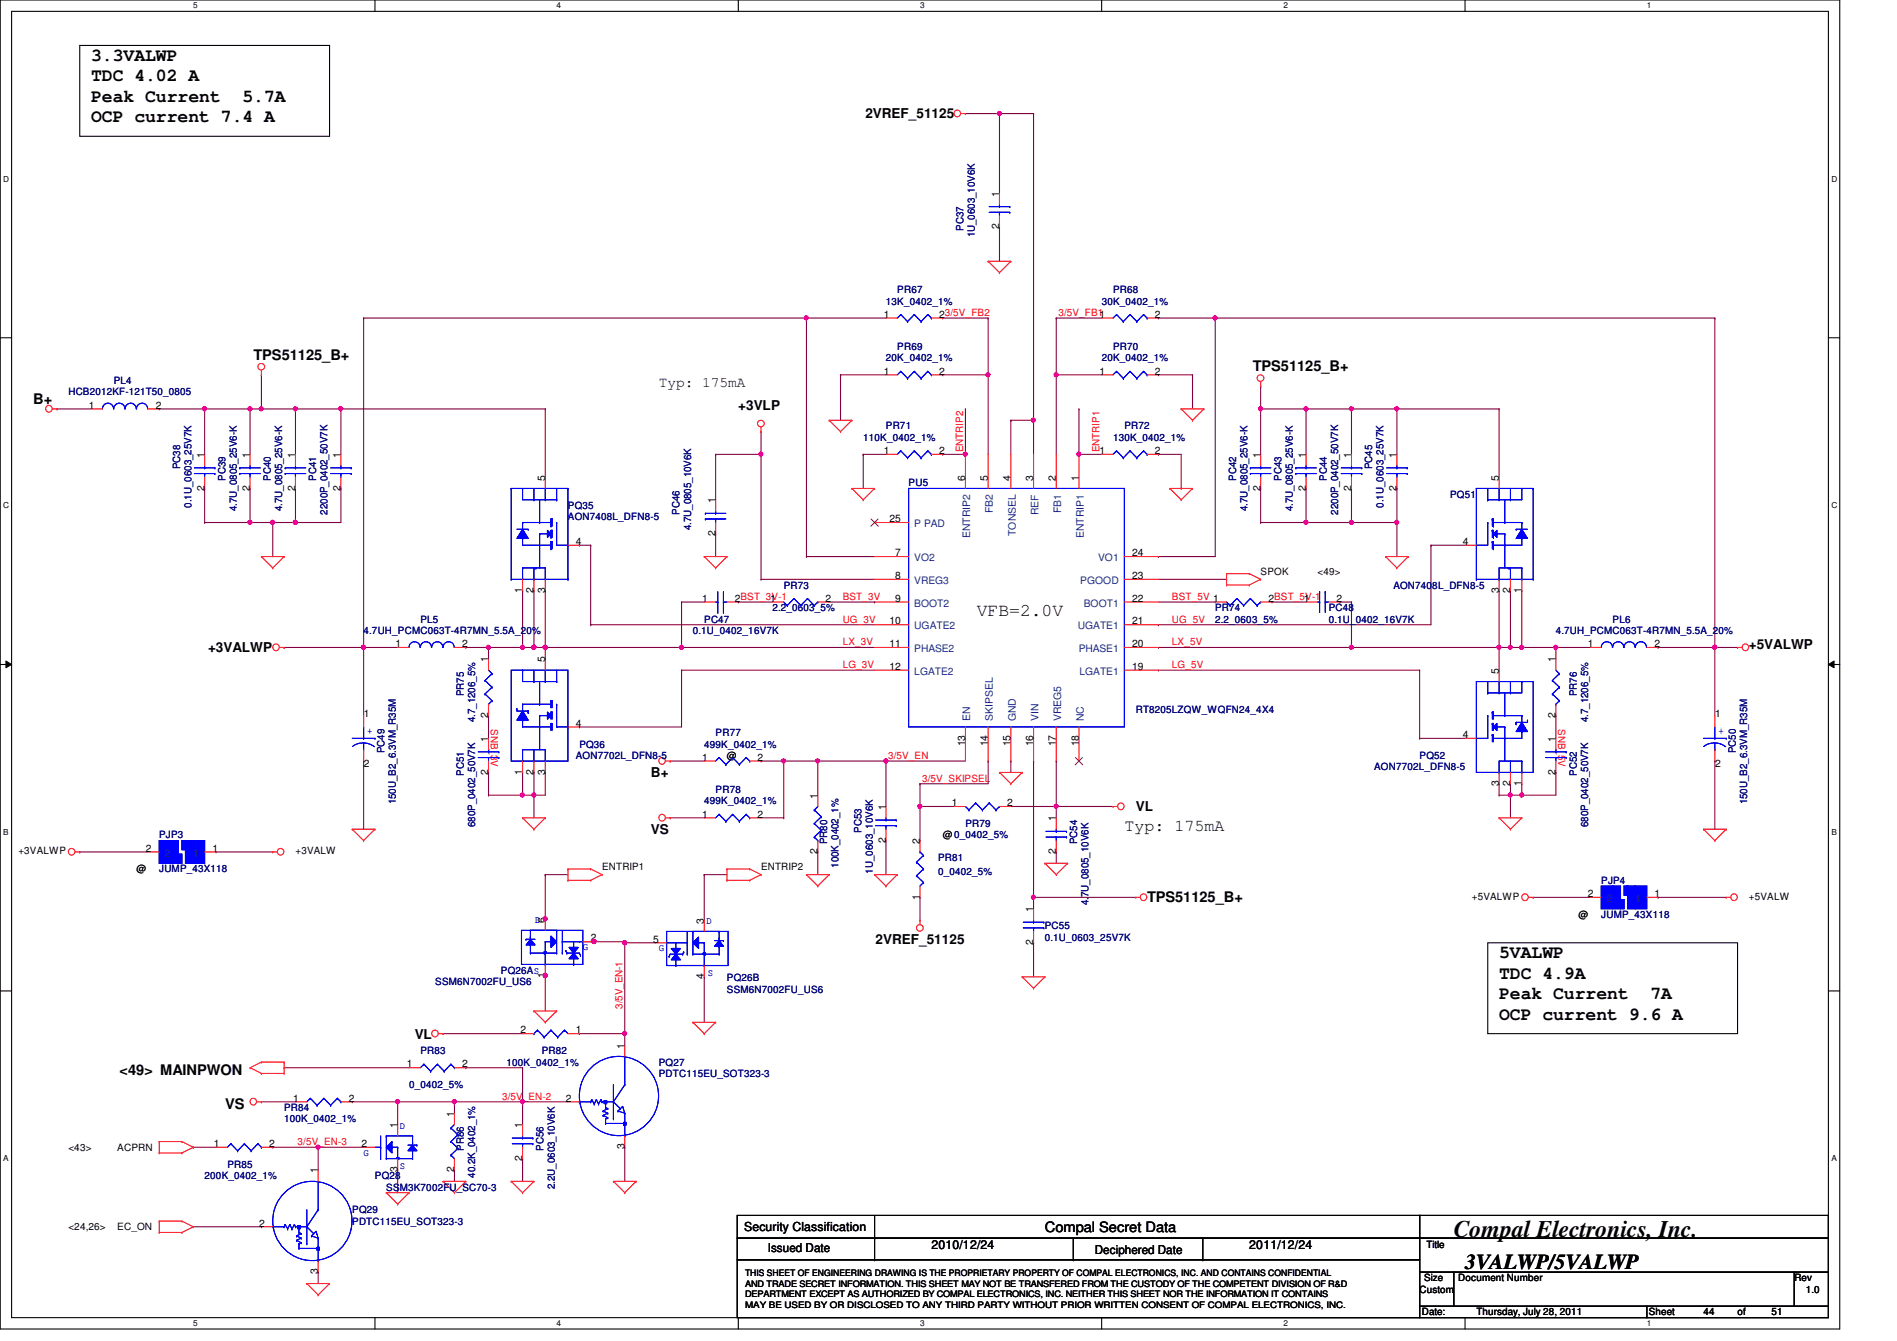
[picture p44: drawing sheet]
<svg xmlns="http://www.w3.org/2000/svg" width="297mm" height="210mm" viewBox="0 0 297 210" stroke-linecap="round" stroke-linejoin="round" font-family="sans-serif">
<defs><g id="words">
<text font-size="3.7" x="227.6" y="193.6">Compal Electronics, Inc.</text>
<text font-size="3.3" x="229.4" y="198.6">3VALWP/5VALWP</text>
<g font-size="2.8">
<text x="14.3" y="9.5">3.3VALWP</text>
<text x="14.3" y="12.7">TDC 4.02 A</text>
<text x="14.3" y="15.9">Peak Current</text>
<text x="38" y="15.9">5.7A</text>
<text x="14.3" y="19.1">OCP current 7.4 A</text>
<text x="152.9" y="96.5">VFB=2.0V</text>
<text x="234.7" y="149.9">5VALWP</text>
<text x="234.7" y="153.2">TDC 4.9A</text>
<text x="234.7" y="156.4">Peak Current</text>
<text x="234.7" y="159.6">OCP current 9.6 A</text>
<text x="258.4" y="156.4">7A</text>
</g>
<text font-size="2.6" x="176.1" y="130.1">Typ: 175mA</text>
<g font-size="2.3">
<text x="39.7" y="56.3">TPS51125_B+</text>
<text x="196.2" y="58.1">TPS51125_B+</text>
<text x="5.2" y="63.3">B+</text>
<text x="103.2" y="60.5">Typ: 175mA</text>
<text x="179.6" y="141.1">TPS51125_B+</text>
<text x="18.7" y="168.2">&lt;49&gt; MAINPWON</text>
<text x="35.3" y="173.5">VS</text>
</g>
<text font-size="2.2" x="163.6" y="192.8">Compal Secret Data</text>
<g font-size="2.1">
<text x="135.5" y="18.5">2VREF_51125</text>
<text x="115.6" y="64.2">+3VLP</text>
<text x="273.9" y="101.6">+5VALWP</text>
<text x="32.6" y="102.1">+3VALWP</text>
<text x="101.9" y="121.7">B+</text>
<text x="101.9" y="130.6">VS</text>
<text x="177.8" y="127">VL</text>
<text x="137.1" y="147.8">2VREF_51125</text>
<text x="64.9" y="162.6">VL</text>
</g>
<g font-size="1.9">
<text x="116.5" y="192.7">Security Classification</text>
<text x="120.2" y="196">Issued Date</text>
<text x="145.8" y="195.6">2010/12/24</text>
<text x="171.4" y="196.2">Deciphered Date</text>
<text x="195.6" y="195.6">2011/12/24</text>
</g>
<g font-size="1.6">
<text x="156.5" y="35.9" transform="rotate(-90 156.5 35.9)">2</text>
<text x="156.5" y="30.8" transform="rotate(-90 156.5 30.8)">1</text>
<text x="138.4" y="49.7">1</text>
<text x="147.1" y="49.7">23/5V_FB2</text>
<text x="180.8" y="49.7">2</text>
<text x="138.4" y="58.6">1</text>
<text x="147.1" y="58.6">2</text>
<text x="172.2" y="58.6">1</text>
<text x="180.8" y="58.6">2</text>
<text x="13.9" y="64">1</text>
<text x="24.4" y="64">2</text>
<text x="32" y="71.7" transform="rotate(-90 32 71.7)">1</text>
<text x="39.1" y="71.7" transform="rotate(-90 39.1 71.7)">1</text>
<text x="46.2" y="71.7" transform="rotate(-90 46.2 71.7)">1</text>
<text x="53.3" y="71.7" transform="rotate(-90 53.3 71.7)">1</text>
<text x="138.4" y="71.1">1</text>
<text x="147.1" y="71.1">2</text>
<text x="172.2" y="71.1">1</text>
<text x="180.8" y="71.1">2</text>
<text x="197.4" y="71.7" transform="rotate(-90 197.4 71.7)">1</text>
<text x="204.5" y="71.7" transform="rotate(-90 204.5 71.7)">1</text>
<text x="211.6" y="71.7" transform="rotate(-90 211.6 71.7)">1</text>
<text x="218.7" y="71.7" transform="rotate(-90 218.7 71.7)">1</text>
<text x="32" y="76.8" transform="rotate(-90 32 76.8)">2</text>
<text x="39.1" y="76.8" transform="rotate(-90 39.1 76.8)">2</text>
<text x="46.2" y="76.8" transform="rotate(-90 46.2 76.8)">2</text>
<text x="53.3" y="76.8" transform="rotate(-90 53.3 76.8)">2</text>
<text x="85.3" y="75.2" transform="rotate(-90 85.3 75.2)">5</text>
<text x="151.1" y="75.2" transform="rotate(-90 151.1 75.2)">6</text>
<text x="154.7" y="75.2" transform="rotate(-90 154.7 75.2)">5</text>
<text x="158.2" y="75.2" transform="rotate(-90 158.2 75.2)">4</text>
<text x="161.8" y="75.2" transform="rotate(-90 161.8 75.2)">3</text>
<text x="165.4" y="75.2" transform="rotate(-90 165.4 75.2)">2</text>
<text x="168.9" y="75.2" transform="rotate(-90 168.9 75.2)">1</text>
<text x="197.4" y="76.8" transform="rotate(-90 197.4 76.8)">2</text>
<text x="204.5" y="76.8" transform="rotate(-90 204.5 76.8)">2</text>
<text x="211.6" y="76.8" transform="rotate(-90 211.6 76.8)">2</text>
<text x="218.7" y="76.8" transform="rotate(-90 218.7 76.8)">2</text>
<text x="234.7" y="75.2" transform="rotate(-90 234.7 75.2)">5</text>
<text x="112" y="83.9" transform="rotate(-90 112 83.9)">2</text>
<text x="112" y="78.8" transform="rotate(-90 112 78.8)">1</text>
<text x="139.3" y="81.7">25</text>
<text x="90.2" y="85.3">4</text>
<text x="140.2" y="87.1">7</text>
<text x="177.3" y="87.1">24</text>
<text x="229.1" y="85.3">4</text>
<text x="81.8" y="92.8" transform="rotate(-90 81.8 92.8)">1</text>
<text x="83.6" y="92.8" transform="rotate(-90 83.6 92.8)">2</text>
<text x="85.3" y="92.8" transform="rotate(-90 85.3 92.8)">3</text>
<text x="109.9" y="94.2">1</text>
<text x="115.1" y="94.2">2BST_3V-1</text>
<text x="120.6" y="94.2">1</text>
<text x="129.3" y="94.2">2</text>
<text x="140.2" y="90.6">8</text>
<text x="140.2" y="94.2">9</text>
<text x="177.3" y="94.2">22</text>
<text x="177.3" y="90.6">23</text>
<text x="197.4" y="90">SPOK</text>
<text x="198.6" y="94.2">2BST_5V-1</text>
<text x="204.2" y="94.2">1</text>
<text x="206.3" y="90">&lt;49&gt;</text>
<text x="209.3" y="94.2">2</text>
<text x="234.7" y="92.8" transform="rotate(-90 234.7 92.8)">3</text>
<text x="236.5" y="92.8" transform="rotate(-90 236.5 92.8)">2</text>
<text x="238.2" y="92.8" transform="rotate(-90 238.2 92.8)">1</text>
<text x="61.9" y="101.3">1</text>
<text x="72.4" y="101.3">2</text>
<text x="139.3" y="97.7">10</text>
<text x="139.3" y="101.3">11</text>
<text x="177.3" y="97.7">21</text>
<text x="177.3" y="101.3">20</text>
<text x="248.6" y="101.3">1</text>
<text x="259.1" y="101.3">2</text>
<text x="76.5" y="103.7" transform="rotate(-90 76.5 103.7)">1</text>
<text x="85.3" y="103.7" transform="rotate(-90 85.3 103.7)">5</text>
<text x="139.3" y="104.9">12</text>
<text x="177.3" y="104.9">19</text>
<text x="234.7" y="105.5" transform="rotate(-90 234.7 105.5)">5</text>
<text x="243.6" y="103.7" transform="rotate(-90 243.6 103.7)">1</text>
<text x="57" y="112.2">1</text>
<text x="76.5" y="112.4" transform="rotate(-90 76.5 112.4)">2</text>
<text x="90.2" y="113.7">4</text>
<text x="243.6" y="112.4" transform="rotate(-90 243.6 112.4)">2</text>
<text x="268.6" y="112.2">1</text>
<text x="76.5" y="116.1" transform="rotate(-90 76.5 116.1)">1</text>
<text x="109.9" y="119.1">1</text>
<text x="113.8" y="118.8">@</text>
<text x="118.6" y="119.1">2</text>
<text x="151.1" y="116.8" transform="rotate(-90 151.1 116.8)">13</text>
<text x="154.7" y="116.8" transform="rotate(-90 154.7 116.8)">14</text>
<text x="158.2" y="116.8" transform="rotate(-90 158.2 116.8)">15</text>
<text x="161.8" y="116.8" transform="rotate(-90 161.8 116.8)">16</text>
<text x="165.4" y="116.8" transform="rotate(-90 165.4 116.8)">17</text>
<text x="168.9" y="116.8" transform="rotate(-90 168.9 116.8)">18</text>
<text x="229.1" y="115.5">4</text>
<text x="243.6" y="116.1" transform="rotate(-90 243.6 116.1)">1</text>
<text x="57" y="120">2</text>
<text x="76.5" y="121.2" transform="rotate(-90 76.5 121.2)">2</text>
<text x="81.8" y="121.2" transform="rotate(-90 81.8 121.2)">1</text>
<text x="83.6" y="121.2" transform="rotate(-90 83.6 121.2)">2</text>
<text x="85.3" y="121.2" transform="rotate(-90 85.3 121.2)">3</text>
<text x="128" y="125" transform="rotate(-90 128 125)">1</text>
<text x="234.7" y="123" transform="rotate(-90 234.7 123)">3</text>
<text x="236.5" y="123" transform="rotate(-90 236.5 123)">2</text>
<text x="238.2" y="123" transform="rotate(-90 238.2 123)">1</text>
<text x="243.6" y="121.2" transform="rotate(-90 243.6 121.2)">2</text>
<text x="268.6" y="120">2</text>
<text x="109.9" y="128">1</text>
<text x="118.6" y="128">2</text>
<text x="138.7" y="131.9" transform="rotate(-90 138.7 131.9)">2</text>
<text x="138.7" y="126.8" transform="rotate(-90 138.7 126.8)">1</text>
<text x="147.6" y="131.2">@0_0402_5%</text>
<text x="149.1" y="126.2">1</text>
<text x="157.7" y="126.2">2</text>
<text x="165.4" y="128.6" transform="rotate(-90 165.4 128.6)">1</text>
<text x="2.9" y="133.7">+3VALWP</text>
<text x="21.4" y="136.6">@</text>
<text x="22.8" y="133.3">2</text>
<text x="33.3" y="133.3">1</text>
<text x="46.3" y="133.7">+3VALW</text>
<text x="94.3" y="136.2">ENTRIP1</text>
<text x="119.2" y="136.2">ENTRIP2</text>
<text x="128" y="133.7" transform="rotate(-90 128 133.7)">2</text>
<text x="144" y="132.1" transform="rotate(-90 144 132.1)">2</text>
<text x="165.4" y="133.7" transform="rotate(-90 165.4 133.7)">2</text>
<text x="144" y="140.8" transform="rotate(-90 144 140.8)">1</text>
<text x="161.8" y="142.8" transform="rotate(-90 161.8 142.8)">1</text>
<text x="230.5" y="140.8">+5VALWP</text>
<text x="247.2" y="143.7">@</text>
<text x="248.6" y="140.4">2</text>
<text x="259.1" y="140.4">1</text>
<text x="273.9" y="140.8">+5VALW</text>
<text x="85.3" y="144.4" transform="rotate(-90 85.3 144.4)">6</text>
<text x="92.5" y="147.4">2</text>
<text x="102.3" y="147.5">5</text>
<text x="110.2" y="144.6" transform="rotate(-90 110.2 144.6)">3</text>
<text x="161.8" y="147.9" transform="rotate(-90 161.8 147.9)">2</text>
<text x="85.3" y="153.1" transform="rotate(-90 85.3 153.1)">1</text>
<text x="110.2" y="153.2" transform="rotate(-90 110.2 153.2)">4</text>
<text x="81.5" y="161.8">2</text>
<text x="90.2" y="161.8">1</text>
<text x="63.7" y="167.1">1</text>
<text x="72.4" y="167.1">2</text>
<text x="97.8" y="164.1" transform="rotate(-90 97.8 164.1)">1</text>
<text x="45.9" y="172.4">1</text>
<text x="54.6" y="172.4">2</text>
<text x="88.6" y="172.4">2</text>
<text x="33.5" y="179.5">1</text>
<text x="42.2" y="179.5">2</text>
<text x="56.6" y="179.5">2</text>
<text x="62.2" y="176.6" transform="rotate(-90 62.2 176.6)">1</text>
<text x="71.1" y="174.8" transform="rotate(-90 71.1 174.8)">1</text>
<text x="81.8" y="176.6" transform="rotate(-90 81.8 176.6)">1</text>
<text x="97.8" y="179.9" transform="rotate(-90 97.8 179.9)">3</text>
<text x="10.7" y="180.1">&lt;43&gt;</text>
<text x="18.4" y="180.1">ACPRN</text>
<text x="49.8" y="183.7" transform="rotate(-90 49.8 183.7)">1</text>
<text x="62.2" y="183.5" transform="rotate(-90 62.2 183.5)">3</text>
<text x="71.1" y="183.5" transform="rotate(-90 71.1 183.5)">2</text>
<text x="81.8" y="181.7" transform="rotate(-90 81.8 181.7)">2</text>
<text x="40.6" y="192">2</text>
<text x="10.7" y="192.6">&lt;24,26&gt;</text>
<text x="18.4" y="192.6">EC_ON</text>
<text x="223.3" y="195.4">Title</text>
<text x="49.8" y="199.5" transform="rotate(-90 49.8 199.5)">3</text>
<text x="222.3" y="202.4">Custom</text>
<text x="223" y="200.6">Size</text>
<text x="228.3" y="200.6">Document Number</text>
<text x="281" y="200.6">Rev</text>
<text x="282.7" y="202.4">1.0</text>
<text x="222.6" y="205.9">Date:</text>
<text x="231.2" y="205.9">Thursday, July 28, 2011</text>
<text x="258.2" y="205.9">Sheet</text>
<text x="266.7" y="205.9">44</text>
<text x="272.1" y="205.9">of</text>
<text x="277.4" y="205.9">51</text>
</g>
<g font-size="1.6" fill="#000080">
<text x="150.9" y="36.1" transform="rotate(-90 150.9 36.1)">PC37</text>
<text x="152.7" y="37.2" transform="rotate(-90 152.7 37.2)">1U_0603_10V6K</text>
<text x="138.7" y="47.7">13K_0402_1%</text>
<text x="140.5" y="45.9">PR67</text>
<text x="172.5" y="47.7">30K_0402_1%</text>
<text x="174.3" y="45.9">PR68</text>
<text x="138.7" y="56.6">20K_0402_1%</text>
<text x="140.5" y="54.8">PR69</text>
<text x="172.5" y="56.6">20K_0402_1%</text>
<text x="174.3" y="54.8">PR70</text>
<text x="10.7" y="61.9">HCB2012KF-121T50_0805</text>
<text x="17.8" y="60.1">PL4</text>
<text x="135.2" y="69">110K_0402_1%</text>
<text x="138.7" y="67.2">PR71</text>
<text x="174.3" y="69">130K_0402_1%</text>
<text x="176.1" y="67.2">PR72</text>
<text x="28.2" y="73.4" transform="rotate(-90 28.2 73.4)">PC38</text>
<text x="35.3" y="75.2" transform="rotate(-90 35.3 75.2)">PC39</text>
<text x="42.4" y="75.2" transform="rotate(-90 42.4 75.2)">PC40</text>
<text x="49.5" y="75.2" transform="rotate(-90 49.5 75.2)">PC41</text>
<text x="142.3" y="76.1">PU5</text>
<text x="193.5" y="75.2" transform="rotate(-90 193.5 75.2)">PC42</text>
<text x="200.7" y="75.2" transform="rotate(-90 200.7 75.2)">PC43</text>
<text x="207.8" y="75.2" transform="rotate(-90 207.8 75.2)">PC44</text>
<text x="214.9" y="73.4" transform="rotate(-90 214.9 73.4)">PC45</text>
<text x="227.1" y="77.9">PQ51</text>
<text x="30" y="79.5" transform="rotate(-90 30 79.5)">0.1U_0603_25V7K</text>
<text x="37.1" y="80" transform="rotate(-90 37.1 80)">4.7U_0805_25V6-K</text>
<text x="44.2" y="80" transform="rotate(-90 44.2 80)">4.7U_0805_25V6-K</text>
<text x="51.3" y="80.6" transform="rotate(-90 51.3 80.6)">2200P_0402_50V7K</text>
<text x="88.9" y="79.7">PQ35</text>
<text x="88.9" y="81.4">AON7408L_DFN8-5</text>
<text x="106.4" y="80.6" transform="rotate(-90 106.4 80.6)">PC46</text>
<text x="108.2" y="83" transform="rotate(-90 108.2 83)">4.7U_0805_10V6K</text>
<text x="195.3" y="80" transform="rotate(-90 195.3 80)">4.7U_0805_25V6-K</text>
<text x="202.4" y="80" transform="rotate(-90 202.4 80)">4.7U_0805_25V6-K</text>
<text x="209.5" y="80.6" transform="rotate(-90 209.5 80.6)">2200P_0402_50V7K</text>
<text x="216.7" y="79.5" transform="rotate(-90 216.7 79.5)">0.1U_0603_25V7K</text>
<text x="120.9" y="95.7">2.2_0603_5%</text>
<text x="122.7" y="92.1">PR73</text>
<text x="190.3" y="95.7">PR74</text>
<text x="208.1" y="95.7">PC48</text>
<text x="218.2" y="92.1">AON7408L_DFN8-5</text>
<text x="56.9" y="99.2">4.7UH_PCMC063T-4R7MN_5.5A_20%</text>
<text x="65.8" y="97.5">PL5</text>
<text x="108.5" y="99.2">0.1U_0402_16V7K</text>
<text x="110.3" y="97.5">PC47</text>
<text x="190.3" y="97.5">2.2_0603_5%</text>
<text x="208.1" y="97.5">0.1U_0402_16V7K</text>
<text x="243.6" y="99.2">4.7UH_PCMC063T-4R7MN_5.5A_20%</text>
<text x="252.5" y="97.5">PL6</text>
<text x="72.6" y="109" transform="rotate(-90 72.6 109)">PR75</text>
<text x="74.4" y="113.1" transform="rotate(-90 74.4 113.1)">4.7_1206_5%</text>
<text x="177.8" y="111.7">RT8205LZQW_WQFN24_4X4</text>
<text x="246.9" y="109" transform="rotate(-90 246.9 109)">PR76</text>
<text x="248.7" y="113.1" transform="rotate(-90 248.7 113.1)">4.7_1206_5%</text>
<text x="60.2" y="117.9" transform="rotate(-90 60.2 117.9)">PC49</text>
<text x="90.2" y="118.8">AON7702L_DFN8-5</text>
<text x="90.7" y="117">PQ36</text>
<text x="110.3" y="117">499K_0402_1%</text>
<text x="112.1" y="115.2">PR77</text>
<text x="222.3" y="118.8">PQ52</text>
<text x="271.8" y="117.9" transform="rotate(-90 271.8 117.9)">PC50</text>
<text x="62" y="125.9" transform="rotate(-90 62 125.9)">150U_B2_6.3VM_R35M</text>
<text x="72.6" y="121.5" transform="rotate(-90 72.6 121.5)">PC51</text>
<text x="110.3" y="125.9">499K_0402_1%</text>
<text x="112.1" y="124.1">PR78</text>
<text x="215.2" y="120.6">AON7702L_DFN8-5</text>
<text x="246.9" y="121.5" transform="rotate(-90 246.9 121.5)">PC52</text>
<text x="273.6" y="125.9" transform="rotate(-90 273.6 125.9)">150U_B2_6.3VM_R35M</text>
<text x="24.9" y="131.2">PJP3</text>
<text x="74.4" y="129.5" transform="rotate(-90 74.4 129.5)">680P_0402_50V7K</text>
<text x="134.9" y="130.3" transform="rotate(-90 134.9 130.3)">PC53</text>
<text x="151.2" y="129.5">PR79</text>
<text x="248.7" y="129.5" transform="rotate(-90 248.7 129.5)">680P_0402_50V7K</text>
<text x="24.9" y="136.6">JUMP_43X118</text>
<text x="129.5" y="132.1" transform="rotate(-90 129.5 132.1)">PR80</text>
<text x="131.3" y="135.8" transform="rotate(-90 131.3 135.8)">100K_0402_1%</text>
<text x="136.6" y="136.7" transform="rotate(-90 136.6 136.7)">1U_0603_10V6K</text>
<text x="146.9" y="134.8">PR81</text>
<text x="146.9" y="136.9">0_0402_5%</text>
<text x="168.7" y="132.1" transform="rotate(-90 168.7 132.1)">PC54</text>
<text x="170.4" y="141.7" transform="rotate(-90 170.4 141.7)">4.7U_0805_10V6K</text>
<text x="250.7" y="138.3">PJP4</text>
<text x="250.7" y="143.7">JUMP_43X118</text>
<text x="163.6" y="145.5">PC55</text>
<text x="163.6" y="147.2">0.1U_0603_25V7K</text>
<text x="68.2" y="154.2">SSM6N7002FU_US6</text>
<text x="78.4" y="152.4">PQ26AS</text>
<text x="113.8" y="153.6">PQ26B</text>
<text x="113.8" y="155.4">SSM6N7002FU_US6</text>
<text x="65.8" y="165">PR83</text>
<text x="79.3" y="166.8">100K_0402_1%</text>
<text x="84.8" y="165">PR82</text>
<text x="103.2" y="166.8">PQ27</text>
<text x="44.5" y="173.9">PR84</text>
<text x="64" y="170.3">0_0402_5%</text>
<text x="103.2" y="168.6">PDTC115EU_SOT323-3</text>
<text x="44.5" y="175.7">100K_0402_1%</text>
<text x="32" y="184.6">200K_0402_1%</text>
<text x="35.6" y="182.8">PR85</text>
<text x="58.7" y="184.6">PQ28</text>
<text x="72.6" y="180.1" transform="rotate(-90 72.6 180.1)">PR86</text>
<text x="74.4" y="184.4" transform="rotate(-90 74.4 184.4)">40.2K_0402_1%</text>
<text x="85.1" y="180.1" transform="rotate(-90 85.1 180.1)">PC56</text>
<text x="55.2" y="189.9">PQ29</text>
<text x="55.2" y="191.7">PDTC115EU_SOT323-3</text>
<text x="60.5" y="186.4">SSM3K7002FU_SC70-3</text>
<text x="86.9" y="186.1" transform="rotate(-90 86.9 186.1)">2.2U_0603_10V6K</text>
</g>
<g font-size="1.6" fill="#f00">
<text x="165.7" y="49.4">3/5V_FB11</text>
<text x="150.8" y="70.8" transform="rotate(-90 150.8 70.8)">ENTRIP2</text>
<text x="172.2" y="70.8" transform="rotate(-90 172.2 70.8)">ENTRIP1</text>
<text x="131.9" y="93.9">BST_3V</text>
<text x="183.5" y="93.9">BST_5V 1</text>
<text x="131.9" y="101">LX_3V</text>
<text x="131.9" y="97.5">UG_3V</text>
<text x="183.5" y="101">LX_5V</text>
<text x="183.5" y="97.5">UG_5V</text>
<text x="131.9" y="104.6">LG_3V</text>
<text x="183.5" y="104.6">LG_5V</text>
<text x="76.8" y="114.1" transform="rotate(90 76.8 114.1)">SNB_3V</text>
<text x="139.1" y="118.8">3/5V_EN</text>
<text x="244" y="114.1" transform="rotate(90 244 114.1)">SNB_5V</text>
<text x="144.4" y="122.3">3/5V_SKIPSEL</text>
<text x="97.5" y="157.9" transform="rotate(-90 97.5 157.9)">3/5V_EN-1</text>
<text x="78.6" y="172.1">3/5V_EN-2</text>
<text x="46.6" y="179.2">3/5V_EN-3</text>
</g>
<g font-size="1.6" fill="#004080">
<text x="143.2" y="82.5">P PAD</text>
<text x="155.5" y="80.3" transform="rotate(-90 155.5 80.3)">FB2</text>
<text x="159" y="83.9" transform="rotate(-90 159 83.9)">TONSEL</text>
<text x="162.6" y="80.6" transform="rotate(-90 162.6 80.6)">REF</text>
<text x="166.2" y="80.3" transform="rotate(-90 166.2 80.3)">FB1</text>
<text x="143.2" y="87.8">VO2</text>
<text x="151.9" y="84.3" transform="rotate(-90 151.9 84.3)">ENTRIP2</text>
<text x="169.7" y="84.3" transform="rotate(-90 169.7 84.3)">ENTRIP1</text>
<text x="172" y="87.8">VO1</text>
<text x="143.2" y="91.4">VREG3</text>
<text x="143.2" y="95">BOOT2</text>
<text x="169.2" y="91.4">PGOOD</text>
<text x="169.7" y="95">BOOT1</text>
<text x="143.2" y="98.5">UGATE2</text>
<text x="168.8" y="98.5">UGATE1</text>
<text x="143.2" y="102.1">PHASE2</text>
<text x="143.2" y="105.6">LGATE2</text>
<text x="168.9" y="102.1">PHASE1</text>
<text x="169" y="105.6">LGATE1</text>
<text x="151.9" y="112.9" transform="rotate(-90 151.9 112.9)">EN</text>
<text x="155.5" y="112.9" transform="rotate(-90 155.5 112.9)">SKIPSEL</text>
<text x="159" y="112.9" transform="rotate(-90 159 112.9)">GND</text>
<text x="162.6" y="112.9" transform="rotate(-90 162.6 112.9)">VIN</text>
<text x="166.2" y="112.9" transform="rotate(-90 166.2 112.9)">VREG5</text>
<text x="169.7" y="112.9" transform="rotate(-90 169.7 112.9)">NC</text>
<text x="25.8" y="134.1">2</text>
<text x="30.3" y="134.1">1</text>
<text x="251.6" y="141.2">2</text>
<text x="256.1" y="141.2">1</text>
</g>
<g font-size="1.6" fill="#00f">
<text x="57.5" y="114.9">+</text>
<text x="269.1" y="114.9">+</text>
<text x="83.8" y="144.5">D</text>
<text x="91.3" y="148.6">G</text>
<text x="103.2" y="148.8">G</text>
<text x="110.6" y="144.7">D</text>
<text x="110.8" y="152.7">S</text>
<text x="62.6" y="176.7">D</text>
<text x="56.9" y="181">G</text>
<text x="62.6" y="182.9">S</text>
</g>
<g font-size="1.4">
<text x="116.7" y="199.7">THIS SHEET OF ENGINEERING DRAWING IS THE PROPRIETARY PROPERTY OF COMPAL ELECTRONICS, INC. AND CONTAINS CONFIDENTIAL</text>
<text x="116.7" y="201.4">AND TRADE SECRET INFORMATION. THIS SHEET MAY NOT BE TRANSFERED FROM THE CUSTODY OF THE COMPETENT DIVISION OF R&amp;D</text>
<text x="116.7" y="203">DEPARTMENT EXCEPT AS AUTHORIZED BY COMPAL ELECTRONICS, INC. NEITHER THIS SHEET NOR THE INFORMATION IT CONTAINS</text>
<text x="116.7" y="204.7">MAY BE USED BY OR DISCLOSED TO ANY THIRD PARTY WITHOUT PRIOR WRITTEN CONSENT OF COMPAL ELECTRONICS, INC.</text>
</g>
<g font-size="1.3">
<text x="30.3" y="1.3">5</text>
<text x="87.2" y="1.3">4</text>
<text x="144.1" y="1.3">3</text>
<text x="201" y="1.3">2</text>
<text x="257.8" y="1.3">1</text>
<text x=".5" y="28.4">D</text>
<text x="286.8" y="28.4">D</text>
<text x=".5" y="79.5">C</text>
<text x="286.8" y="79.5">C</text>
<text x=".5" y="130.7">B</text>
<text x="286.8" y="130.7">B</text>
<text x=".5" y="181.8">A</text>
<text x="286.8" y="181.8">A</text>
<text x="30.3" y="207.6">5</text>
<text x="87.2" y="207.6">4</text>
<text x="144.1" y="207.6">3</text>
<text x="201" y="207.6">2</text>
<text x="257.8" y="207.6">1</text>
</g>
</g></defs>
<path d="M0 0h288.1v208h-288.1zM1.8 1.8h284.5v204.4h-284.5z" fill="none" stroke="#000" stroke-width=".17"/>
<g fill="#fff">
<path d="M30.3 .2h.6v1.4h-.6z"/>
<path d="M30.3 206.4h.6v1.4h-.6z"/>
</g>
<path d="M58.7 0v1.8M58.7 206.2v1.8" fill="none" stroke="#000" stroke-width=".17"/>
<g fill="#fff">
<path d="M87.2 .2h.6v1.4h-.6z"/>
<path d="M87.2 206.4h.6v1.4h-.6z"/>
</g>
<path d="M115.6 0v1.8M115.6 206.2v1.8" fill="none" stroke="#000" stroke-width=".17"/>
<g fill="#fff">
<path d="M144.1 .2h.6v1.4h-.6z"/>
<path d="M144.1 206.4h.6v1.4h-.6z"/>
</g>
<path d="M172.5 0v1.8M172.5 206.2v1.8" fill="none" stroke="#000" stroke-width=".17"/>
<g fill="#fff">
<path d="M201 .2h.6v1.4h-.6z"/>
<path d="M201 206.4h.6v1.4h-.6z"/>
</g>
<path d="M229.4 0v1.8M229.4 206.2v1.8" fill="none" stroke="#000" stroke-width=".17"/>
<g fill="#fff">
<path d="M257.8 .2h.7v1.4h-.7z"/>
<path d="M257.8 206.4h.7v1.4h-.7z"/>
<path d="M.5 27.3h.9v1.4h-.9z"/>
<path d="M286.8 27.3h.9v1.4h-.9z"/>
<path d="M.5 78.4h.9v1.4h-.9z"/>
<path d="M286.8 78.4h.9v1.4h-.9z"/>
</g>
<path d="M0 52.9h1.8M286.3 52.9h1.8" fill="none" stroke="#000" stroke-width=".17"/>
<g fill="#fff">
<path d="M.5 129.5h.8v1.4h-.8z"/>
<path d="M286.8 129.5h.8v1.4h-.8z"/>
</g>
<path d="M0 104h1.8M286.3 104h1.8" fill="none" stroke="#000" stroke-width=".17"/>
<path d="M.9 103.5l.9 .5-.9 .5zM286.3 104l.9-.5v1z" fill="#000"/>
<path d="M.9 103.5l.9 .5-.9 .5zM286.3 104l.9-.5v1z" fill="none" stroke="#000" stroke-width=".16"/>
<g fill="#fff">
<path d="M.5 180.6h.8v1.4h-.8z"/>
<path d="M286.8 180.6h.8v1.4h-.8z"/>
</g>
<path d="M0 155.1h1.8M286.3 155.1h1.8" fill="none" stroke="#000" stroke-width=".17"/>
<path d="M234.7 64h.1M234.7 64v10.7M236.5 124.5h.1M236.5 124.5v3.5" fill="none" stroke="#800040" stroke-width=".17"/>
<circle cx="236.5" cy="124.4" r=".32" fill="#f0f"/>
<circle cx="236.5" cy="124.4" r=".32" fill="none" stroke="#f0f" stroke-width=".17"/>
<path d="M218.7 64h.1M218.7 64h16" fill="none" stroke="#800040" stroke-width=".17"/>
<circle cx="218.7" cy="64" r=".32" fill="#f0f"/>
<circle cx="218.7" cy="64" r=".32" fill="none" stroke="#f0f" stroke-width=".17"/>
<g fill="none" stroke="#800040" stroke-width=".17">
<path d="M40.9 58.7h.1M40.9 58.7v5.3M131.6 58.7h.1M131.6 58.7v7.1M131.6 58.7h7.1M8.9 64h.1M8.9 64h5.4M112.1 71.1h.1M112.1 71.1v7.1M119.2 67.6h.1M119.2 67.6v3.5h-7.1M135.2 71.1h.1"/>
<path d="M135.2 71.1h3.5M135.2 71.1v5.4M147.6 71.1h.1M147.6 71.1h3.6M112.1 83.6h.1M112.1 83.6v3.5M181.4 94.2h8.9M190.3 94.2h.1M211.6 94.2h.1M211.6 94.2v7.1h-30.2M85.4 101.3h.1M85.4 101.3h21.3"/>
<path d="M85.4 101.3v1.8M106.7 104.9h.1M106.7 104.9v8.9M181.4 101.3h.1M234.7 124.5h.1M236.5 122.7h.1M236.5 122.7v1.8h-1.8M238.3 122.7h.1M238.3 122.7v1.8M110.3 152.9h.1M110.3 152.9v7.1"/>
</g>
<circle cx="85.4" cy="101.3" r=".32" fill="#f0f"/>
<circle cx="85.4" cy="101.3" r=".32" fill="none" stroke="#f0f" stroke-width=".17"/>
<path d="M85.4 64h.1M85.4 64v10.7M211.6 64h.1M211.6 64h7.1M115.6 94.2h.1M115.6 94.2h5.3M199.2 94.2h.1M199.2 94.2h5.3" fill="none" stroke="#800040" stroke-width=".17"/>
<circle cx="211.6" cy="64" r=".32" fill="#f0f"/>
<circle cx="211.6" cy="64" r=".32" fill="none" stroke="#f0f" stroke-width=".17"/>
<path d="M211.6 101.3h.1M211.6 101.3h23.1" fill="none" stroke="#800040" stroke-width=".17"/>
<circle cx="211.6" cy="101.3" r=".32" fill="#f0f"/>
<circle cx="211.6" cy="101.3" r=".32" fill="none" stroke="#f0f" stroke-width=".17"/>
<path d="M236.5 101.3h.1M236.5 101.3h1.8" fill="none" stroke="#800040" stroke-width=".17"/>
<circle cx="236.5" cy="101.3" r=".32" fill="#f0f"/>
<circle cx="236.5" cy="101.3" r=".32" fill="none" stroke="#f0f" stroke-width=".17"/>
<path d="M165.4 126.2h.1M165.4 126.2v1.8M165.4 126.2h8.9" fill="none" stroke="#800040" stroke-width=".17"/>
<circle cx="165.4" cy="126.2" r=".32" fill="#f0f"/>
<circle cx="165.4" cy="126.2" r=".32" fill="none" stroke="#f0f" stroke-width=".17"/>
<path d="M151.2 17.8h.1M151.2 17.8h5.3M156.5 17.8h.1M156.5 17.8v12.4M156.5 35.6h.1M156.5 35.6v5.3M181.4 49.8h.1M181.4 49.8h8.9M53.4 64h.1M53.4 64v7.1M268.5 101.3h.1M268.5 101.3h3.6" fill="none" stroke="#800040" stroke-width=".17"/>
<circle cx="156.5" cy="17.8" r=".32" fill="#f0f"/>
<circle cx="156.5" cy="17.8" r=".32" fill="none" stroke="#f0f" stroke-width=".17"/>
<path d="M165.4 49.8h.1M165.4 49.8v8.9M211.6 64h.1M211.6 64v7.1M42.7 81.8h.1M42.7 81.8v5.3M181.4 87.1h.1M181.4 87.1h8.9M165.4 133.3h.1M165.4 133.3v1.8M161.8 140.5h.1M161.8 140.5h16" fill="none" stroke="#800040" stroke-width=".17"/>
<circle cx="165.4" cy="58.6" r=".32" fill="#f0f"/>
<circle cx="165.4" cy="58.6" r=".32" fill="none" stroke="#f0f" stroke-width=".17"/>
<path d="M83.6 124.5h.1M83.6 124.5v3.5" fill="none" stroke="#800040" stroke-width=".17"/>
<circle cx="83.6" cy="124.4" r=".32" fill="#f0f"/>
<circle cx="83.6" cy="124.4" r=".32" fill="none" stroke="#f0f" stroke-width=".17"/>
<g fill="none" stroke="#800040" stroke-width=".17">
<path d="M165.4 58.7h.1M165.4 49.8h.1M165.4 58.7h7.1M165.4 49.8h7.1M165.4 58.7v12.4M181.4 58.7h.1M181.4 58.7h5.3M186.7 58.7h.1M186.7 58.7v5.3M190.3 49.8h.1M190.3 49.8v37.3M181.4 71.1h.1"/>
<path d="M181.4 71.1h3.6v5.4M185 76.5h.1M90.7 85.3h.1M90.7 85.3h1.8M92.5 85.3h.1M92.5 85.3v12.5M181.4 97.8h.1M181.4 97.8h42.7M128.1 119.1h.1M128.1 119.1v5.4M85.4 120.9h.1M85.4 120.9v3.6"/>
<path d="M144.1 122.7h.1M144.1 122.7v3.5M69.4 161.8h.1M69.4 161.8h12.4"/>
</g>
<circle cx="190.3" cy="49.8" r=".32" fill="#f0f"/>
<circle cx="190.3" cy="49.8" r=".32" fill="none" stroke="#f0f" stroke-width=".17"/>
<path d="M56.9 49.8h.1M56.9 49.8h69.4M154.7 49.8h.1M154.7 49.8v8.9M165.4 119.1h.1M165.4 119.1v7.1M161.8 140.5h.1M161.8 140.5v1.7" fill="none" stroke="#800040" stroke-width=".17"/>
<circle cx="161.8" cy="140.4" r=".32" fill="#f0f"/>
<circle cx="161.8" cy="140.4" r=".32" fill="none" stroke="#f0f" stroke-width=".17"/>
<path d="M161.8 17.8h.1M161.8 17.8v48M190.3 49.8h.1M190.3 49.8h78.2M268.5 49.8h.1M268.5 49.8v51.5" fill="none" stroke="#800040" stroke-width=".17"/>
<circle cx="268.5" cy="101.3" r=".32" fill="#f0f"/>
<circle cx="268.5" cy="101.3" r=".32" fill="none" stroke="#f0f" stroke-width=".17"/>
<path d="M234.7 104.9h.1M234.7 101.3h.1M234.7 101.3v3.6M234.7 101.3h1.8M83.6 124.5h.1M83.6 124.5h1.8M128.1 133.3h.1M128.1 133.3v3.6" fill="none" stroke="#800040" stroke-width=".17"/>
<circle cx="234.7" cy="101.3" r=".32" fill="#f0f"/>
<circle cx="234.7" cy="101.3" r=".32" fill="none" stroke="#f0f" stroke-width=".17"/>
<g fill="none" stroke="#800040" stroke-width=".17">
<path d="M106.7 94.2h.1M106.7 94.2v7.1M209.8 94.2h.1M209.8 94.2h1.8M224.1 85.3h.1M224.1 85.3h5.3M224.1 85.3v12.5M90.7 113.8h.1M90.7 113.8h16M243.6 101.3h.1M243.6 101.3h5.4M144.1 122.7h.1"/>
<path d="M144.1 122.7h10.6M97.8 147.6h.1M97.8 147.6h4.8"/>
</g>
<circle cx="97.8" cy="147.5" r=".32" fill="#f0f"/>
<circle cx="97.8" cy="147.5" r=".32" fill="none" stroke="#f0f" stroke-width=".17"/>
<path d="M81.8 124.5h1.8M83.6 120.9h.1M83.6 124.5h.1M83.6 120.9v3.6M97.8 161.8h.1M97.8 161.8v1.8" fill="none" stroke="#800040" stroke-width=".17"/>
<circle cx="97.8" cy="161.8" r=".32" fill="#f0f"/>
<circle cx="97.8" cy="161.8" r=".32" fill="none" stroke="#f0f" stroke-width=".17"/>
<path d="M56.9 49.8h.1M56.9 49.8v51.5M32 81.8h.1M32 81.8h7.2M106.7 94.2h.1M106.7 94.2h3.6M129.8 94.2h7.1M136.9 94.2h.1M154.7 119.1h.1M154.7 119.1v3.6M161.8 147.6h.1M161.8 147.6v5.3" fill="none" stroke="#800040" stroke-width=".17"/>
<circle cx="56.9" cy="101.3" r=".32" fill="#f0f"/>
<circle cx="56.9" cy="101.3" r=".32" fill="none" stroke="#f0f" stroke-width=".17"/>
<path d="M126.3 49.8h.1M126.3 49.8h12.4M151.2 64h.1M151.2 64v7.1" fill="none" stroke="#800040" stroke-width=".17"/>
<circle cx="151.1" cy="71.1" r=".32" fill="#f0f"/>
<circle cx="151.1" cy="71.1" r=".32" fill="none" stroke="#f0f" stroke-width=".17"/>
<path d="M126.3 49.8h.1M126.3 49.8v37.3" fill="none" stroke="#800040" stroke-width=".17"/>
<circle cx="126.3" cy="49.8" r=".32" fill="#f0f"/>
<circle cx="126.3" cy="49.8" r=".32" fill="none" stroke="#f0f" stroke-width=".17"/>
<path d="M53.4 64h.1M53.4 64h32" fill="none" stroke="#800040" stroke-width=".17"/>
<circle cx="53.4" cy="64" r=".32" fill="#f0f"/>
<circle cx="53.4" cy="64" r=".32" fill="none" stroke="#f0f" stroke-width=".17"/>
<path d="M144.1 126.2h.1M144.1 126.2h5.3" fill="none" stroke="#800040" stroke-width=".17"/>
<circle cx="144" cy="126.2" r=".32" fill="#f0f"/>
<circle cx="144" cy="126.2" r=".32" fill="none" stroke="#f0f" stroke-width=".17"/>
<path d="M156.5 17.8h.1M156.5 17.8h5.3M161.8 65.8h.1M161.8 65.8v5.3M181.4 104.9h.1M181.4 104.9h40.9M158.3 126.2h7.1M165.4 126.2h.1" fill="none" stroke="#800040" stroke-width=".17"/>
<circle cx="161.8" cy="65.8" r=".32" fill="#f0f"/>
<circle cx="161.8" cy="65.8" r=".32" fill="none" stroke="#f0f" stroke-width=".17"/>
<path d="M168.9 71.1h.1M168.9 71.1h3.6M81.8 92.5h.1M81.8 92.5v8.8M83.6 92.5h.1M83.6 92.5v8.8M85.4 92.5h.1M85.4 92.5v8.8" fill="none" stroke="#800040" stroke-width=".17"/>
<circle cx="83.6" cy="101.3" r=".32" fill="#f0f"/>
<circle cx="83.6" cy="101.3" r=".32" fill="none" stroke="#f0f" stroke-width=".17"/>
<path d="M168.9 64h.1M168.9 64v7.1" fill="none" stroke="#800040" stroke-width=".17"/>
<circle cx="168.9" cy="71.1" r=".32" fill="#f0f"/>
<circle cx="168.9" cy="71.1" r=".32" fill="none" stroke="#f0f" stroke-width=".17"/>
<path d="M119.2 71.1h.1M119.2 71.1v19.6" fill="none" stroke="#800040" stroke-width=".17"/>
<circle cx="119.1" cy="71.1" r=".32" fill="#f0f"/>
<circle cx="119.1" cy="71.1" r=".32" fill="none" stroke="#f0f" stroke-width=".17"/>
<g fill="none" stroke="#800040" stroke-width=".17">
<path d="M147.6 49.8h.1M147.6 49.8h7.1M154.7 58.7h.1M154.7 58.7v12.4M53.4 76.5h.1M53.4 76.5v5.3M158.3 65.8h.1M158.3 65.8v5.3M158.3 65.8h3.5M211.6 76.5h.1M211.6 76.5v5.3M234.7 92.5h.1"/>
<path d="M234.7 92.5v8.8M236.5 92.5h.1M236.5 92.5v8.8M238.3 92.5h.1M238.3 92.5v8.8M56.9 101.3h.1M56.9 101.3h5.4M222.3 104.9h.1M222.3 115.6h.1M222.3 104.9v10.7M222.3 115.6h7.1"/>
</g>
<circle cx="154.7" cy="58.6" r=".32" fill="#f0f"/>
<circle cx="154.7" cy="58.6" r=".32" fill="none" stroke="#f0f" stroke-width=".17"/>
<path d="M147.6 58.7h.1M147.6 58.7h7.1M46.3 64h.1M46.3 64h7.1M81.8 101.3h.1M81.8 101.3h1.8M158.3 119.1h.1M158.3 119.1v1.8M234.7 122.7h.1M234.7 122.7v1.8M236.5 124.5h.1M236.5 124.5h1.8" fill="none" stroke="#800040" stroke-width=".17"/>
<circle cx="83.6" cy="101.3" r=".32" fill="#f0f"/>
<circle cx="83.6" cy="101.3" r=".32" fill="none" stroke="#f0f" stroke-width=".17"/>
<circle cx="81.8" cy="101.3" r=".32" fill="#f0f"/>
<circle cx="81.8" cy="101.3" r=".32" fill="none" stroke="#f0f" stroke-width=".17"/>
<path d="M83.6 101.3h.1M83.6 101.3h1.8" fill="none" stroke="#800040" stroke-width=".17"/>
<circle cx="85.4" cy="101.3" r=".32" fill="#f0f"/>
<circle cx="85.4" cy="101.3" r=".32" fill="none" stroke="#f0f" stroke-width=".17"/>
<circle cx="83.6" cy="101.3" r=".32" fill="#f0f"/>
<circle cx="83.6" cy="101.3" r=".32" fill="none" stroke="#f0f" stroke-width=".17"/>
<path d="M76.5 101.3h.1M76.5 101.3h5.3" fill="none" stroke="#800040" stroke-width=".17"/>
<circle cx="76.5" cy="101.3" r=".32" fill="#f0f"/>
<circle cx="76.5" cy="101.3" r=".32" fill="none" stroke="#f0f" stroke-width=".17"/>
<path d="M85.4 152.7h.1M85.4 152.7v5.5" fill="none" stroke="#800040" stroke-width=".17"/>
<circle cx="85.3" cy="152.7" r=".33" fill="#f0f"/>
<circle cx="85.3" cy="152.7" r=".33" fill="none" stroke="#f0f" stroke-width=".17"/>
<path d="M93 147.4h.1M93 147.4h4.8" fill="none" stroke="#800040" stroke-width=".17"/>
<circle cx="93" cy="147.4" r=".34" fill="#f0f"/>
<circle cx="93" cy="147.4" r=".34" fill="none" stroke="#f0f" stroke-width=".17"/>
<path d="M85.4 143.8h.1M85.4 143.8v.2" fill="none" stroke="#800040" stroke-width=".17"/>
<circle cx="85.3" cy="143.8" r=".33" fill="#f0f"/>
<circle cx="85.3" cy="143.8" r=".33" fill="none" stroke="#f0f" stroke-width=".17"/>
<path d="M76.5 112h.1M76.5 112v3.6M76.5 124.5h.1M76.5 124.5h5.3M85.4 136.9h.1M85.4 136.9h3.5M90.7 161.8h.1M90.7 161.8h7.1" fill="none" stroke="#800040" stroke-width=".17"/>
<circle cx="81.8" cy="124.4" r=".32" fill="#f0f"/>
<circle cx="81.8" cy="124.4" r=".32" fill="none" stroke="#f0f" stroke-width=".17"/>
<path d="M72.9 101.3h.1M72.9 101.3h3.6M76.5 101.3h.1M76.5 101.3v1.8M76.5 120.9h.1M76.5 120.9v3.6M81.8 120.9h.1M81.8 120.9v3.6M238.3 124.5h.1M238.3 124.5h5.3" fill="none" stroke="#800040" stroke-width=".17"/>
<circle cx="238.3" cy="124.4" r=".32" fill="#f0f"/>
<circle cx="238.3" cy="124.4" r=".32" fill="none" stroke="#f0f" stroke-width=".17"/>
<path d="M238.3 101.3h.1M238.3 101.3h5.3M243.6 112h.1M243.6 101.3h.1M243.6 101.3v1.8M243.6 112v3.6M243.6 120.9h.1M243.6 120.9v3.6" fill="none" stroke="#800040" stroke-width=".17"/>
<circle cx="243.6" cy="101.3" r=".32" fill="#f0f"/>
<circle cx="243.6" cy="101.3" r=".32" fill="none" stroke="#f0f" stroke-width=".17"/>
<circle cx="238.3" cy="101.3" r=".32" fill="#f0f"/>
<circle cx="238.3" cy="101.3" r=".32" fill="none" stroke="#f0f" stroke-width=".17"/>
<path d="M104.9 119.1h.1M104.9 119.1h5.4M138.7 119.1h.1M138.7 119.1h12.5M97.8 147.6h.1M97.8 147.6v14.2" fill="none" stroke="#800040" stroke-width=".17"/>
<circle cx="97.8" cy="147.5" r=".32" fill="#f0f"/>
<circle cx="97.8" cy="147.5" r=".32" fill="none" stroke="#f0f" stroke-width=".17"/>
<path d="M122.7 119.1h.1M122.7 119.1h5.4M110.3 136.9h.1M110.3 136.9v7.1M110.3 136.9h3.5" fill="none" stroke="#800040" stroke-width=".17"/>
<circle cx="122.7" cy="119.1" r=".32" fill="#f0f"/>
<circle cx="122.7" cy="119.1" r=".32" fill="none" stroke="#f0f" stroke-width=".17"/>
<path d="M128.1 119.1h.1M128.1 119.1h10.6" fill="none" stroke="#800040" stroke-width=".17"/>
<circle cx="128" cy="119.1" r=".32" fill="#f0f"/>
<circle cx="128" cy="119.1" r=".32" fill="none" stroke="#f0f" stroke-width=".17"/>
<path d="M138.7 119.1h.1M138.7 119.1v7.1M138.7 131.6h.1M138.7 131.6v5.3" fill="none" stroke="#800040" stroke-width=".17"/>
<circle cx="138.7" cy="119.1" r=".32" fill="#f0f"/>
<circle cx="138.7" cy="119.1" r=".32" fill="none" stroke="#f0f" stroke-width=".17"/>
<g fill="none" stroke="#800040" stroke-width=".17">
<path d="M24.9 64h.1M24.9 64h7.1M32 64h.1M32 76.5h.1M32 64v7.1M32 76.5v5.3M204.5 64h.1M204.5 64h7.1M218.7 64h.1M218.7 64v7.1M211.6 81.8h7.1M218.7 81.8h.1"/>
<path d="M218.7 81.8v5.3"/>
</g>
<circle cx="211.6" cy="81.8" r=".32" fill="#f0f"/>
<circle cx="211.6" cy="81.8" r=".32" fill="none" stroke="#f0f" stroke-width=".17"/>
<circle cx="218.7" cy="81.8" r=".32" fill="#f0f"/>
<circle cx="218.7" cy="81.8" r=".32" fill="none" stroke="#f0f" stroke-width=".17"/>
<path d="M204.5 76.5h.1M204.5 76.5v5.3M218.7 76.5h.1M218.7 76.5v5.3" fill="none" stroke="#800040" stroke-width=".17"/>
<circle cx="204.5" cy="81.8" r=".32" fill="#f0f"/>
<circle cx="204.5" cy="81.8" r=".32" fill="none" stroke="#f0f" stroke-width=".17"/>
<path d="M204.5 64h.1M204.5 64v7.1" fill="none" stroke="#800040" stroke-width=".17"/>
<circle cx="204.5" cy="64" r=".32" fill="#f0f"/>
<circle cx="204.5" cy="64" r=".32" fill="none" stroke="#f0f" stroke-width=".17"/>
<path d="M197.4 64h.1M197.4 64v7.1" fill="none" stroke="#800040" stroke-width=".17"/>
<circle cx="197.4" cy="64" r=".32" fill="#f0f"/>
<circle cx="197.4" cy="64" r=".32" fill="none" stroke="#f0f" stroke-width=".17"/>
<path d="M39.2 64h.1M39.2 64h1.7M197.4 76.5h.1M197.4 64h.1M197.4 60.5h.1M197.4 60.5v3.5M197.4 76.5v5.3M197.4 64h7.1M197.4 81.8h.1M197.4 81.8h14.2M211.6 81.8h.1" fill="none" stroke="#800040" stroke-width=".17"/>
<circle cx="39.1" cy="64" r=".32" fill="#f0f"/>
<circle cx="39.1" cy="64" r=".32" fill="none" stroke="#f0f" stroke-width=".17"/>
<path d="M46.3 81.8h.1M46.3 81.8h7.1" fill="none" stroke="#800040" stroke-width=".17"/>
<circle cx="46.2" cy="81.8" r=".32" fill="#f0f"/>
<circle cx="46.2" cy="81.8" r=".32" fill="none" stroke="#f0f" stroke-width=".17"/>
<path d="M46.3 76.5h.1M46.3 64h.1M46.3 64v7.1M46.3 76.5v5.3" fill="none" stroke="#800040" stroke-width=".17"/>
<circle cx="46.2" cy="64" r=".32" fill="#f0f"/>
<circle cx="46.2" cy="64" r=".32" fill="none" stroke="#f0f" stroke-width=".17"/>
<path d="M39.2 76.5h.1M39.2 76.5v5.3" fill="none" stroke="#800040" stroke-width=".17"/>
<circle cx="39.1" cy="81.8" r=".32" fill="#f0f"/>
<circle cx="39.1" cy="81.8" r=".32" fill="none" stroke="#f0f" stroke-width=".17"/>
<path d="M32 64h.1M32 64h7.2M39.2 64h.1M39.2 64v7.1" fill="none" stroke="#800040" stroke-width=".17"/>
<circle cx="32" cy="64" r=".32" fill="#f0f"/>
<circle cx="32" cy="64" r=".32" fill="none" stroke="#f0f" stroke-width=".17"/>
<path d="M39.2 81.8h3.5M42.7 81.8h.1" fill="none" stroke="#800040" stroke-width=".17"/>
<circle cx="42.7" cy="81.8" r=".32" fill="#f0f"/>
<circle cx="42.7" cy="81.8" r=".32" fill="none" stroke="#f0f" stroke-width=".17"/>
<path d="M40.9 64h.1M40.9 64h5.4" fill="none" stroke="#800040" stroke-width=".17"/>
<circle cx="40.9" cy="64" r=".32" fill="#f0f"/>
<circle cx="40.9" cy="64" r=".32" fill="none" stroke="#f0f" stroke-width=".17"/>
<path d="M42.7 81.8h3.6M46.3 81.8h.1" fill="none" stroke="#800040" stroke-width=".17"/>
<circle cx="42.7" cy="81.8" r=".32" fill="#f0f"/>
<circle cx="42.7" cy="81.8" r=".32" fill="none" stroke="#f0f" stroke-width=".17"/>
<circle cx="46.2" cy="81.8" r=".32" fill="#f0f"/>
<circle cx="46.2" cy="81.8" r=".32" fill="none" stroke="#f0f" stroke-width=".17"/>
<path d="M259.6 101.3h.1M259.6 101.3h8.9M268.5 101.3h.1M268.5 101.3v10.7" fill="none" stroke="#800040" stroke-width=".17"/>
<circle cx="268.5" cy="101.3" r=".32" fill="#f0f"/>
<circle cx="268.5" cy="101.3" r=".32" fill="none" stroke="#f0f" stroke-width=".17"/>
<path d="M56.9 101.3h.1M56.9 101.3v10.7M268.5 119.1h.1M268.5 119.1v10.7" fill="none" stroke="#800040" stroke-width=".17"/>
<circle cx="56.9" cy="101.3" r=".32" fill="#f0f"/>
<circle cx="56.9" cy="101.3" r=".32" fill="none" stroke="#f0f" stroke-width=".17"/>
<g fill="none" stroke="#800040" stroke-width=".17">
<path d="M44.5 101.3h.1M44.5 101.3h12.4M56.9 119.1h.1M56.9 119.1v10.7M106.7 101.3h.1M106.7 101.3h30.2M12.5 133.3h.1M12.5 133.3h10.7M33.8 133.3h.1M33.8 133.3h8.9M240.1 140.5h.1M240.1 140.5h8.9"/>
<path d="M259.6 140.5h.1M259.6 140.5h10.7"/>
</g>
<circle cx="106.7" cy="101.3" r=".32" fill="#f0f"/>
<circle cx="106.7" cy="101.3" r=".32" fill="none" stroke="#f0f" stroke-width=".17"/>
<g fill="none" stroke="#800040" stroke-width=".17">
<path d="M92.5 97.8h.1M92.5 97.8h44.4M119.2 90.7h.1M119.2 90.7h17.7M126.3 87.1h.1M126.3 87.1h10.6M106.7 104.9h.1M106.7 104.9h30.2M119.2 119.1h.1M119.2 119.1h3.5M122.7 119.1h.1M122.7 119.1v8.9"/>
<path d="M161.8 119.1h.1M161.8 119.1v21.4M104.9 128h.1M104.9 128h5.4M119.2 128h3.5M122.7 128h.1M144.1 131.6h.1M144.1 126.2v5.4M90.7 147.4h.1M90.7 147.4h2.3M97.8 147.4h.1M97.8 147.4v.2"/>
<path d="M144.1 140.5h.1M144.1 140.5v3.5"/>
</g>
<circle cx="97.8" cy="147.5" r=".32" fill="#f0f"/>
<circle cx="97.8" cy="147.5" r=".32" fill="none" stroke="#f0f" stroke-width=".17"/>
<path d="M85.4 136.9h.1M85.4 136.9v6.9M85.4 152.6h.1M85.4 152.6v.1M44.5 167.1h.1M44.5 167.1h19.5M81.8 172.5h.1M81.8 172.5v3.5M49.8 199.1h.1M49.8 199.1v1.8M81.8 181.4h.1M81.8 181.4v3.5" fill="none" stroke="#800040" stroke-width=".17"/>
<circle cx="81.8" cy="172.4" r=".32" fill="#f0f"/>
<circle cx="81.8" cy="172.4" r=".32" fill="none" stroke="#f0f" stroke-width=".17"/>
<path d="M71.2 172.5h.1M71.2 172.5h17.7M71.2 172.5v1.7M81.8 172.5h.1M71.2 183.1h.1M71.2 183.1v1.8" fill="none" stroke="#800040" stroke-width=".17"/>
<circle cx="71.1" cy="172.4" r=".32" fill="#f0f"/>
<circle cx="71.1" cy="172.4" r=".32" fill="none" stroke="#f0f" stroke-width=".17"/>
<path d="M40.9 172.5h.1M40.9 172.5h5.4M62.3 172.5h.1M62.3 172.5h8.9" fill="none" stroke="#800040" stroke-width=".17"/>
<circle cx="62.2" cy="172.4" r=".32" fill="#f0f"/>
<circle cx="62.2" cy="172.4" r=".32" fill="none" stroke="#f0f" stroke-width=".17"/>
<path d="M49.8 179.6h.1M49.8 179.6h7.1M49.8 179.6v3.5M55.2 172.5h.1M55.2 172.5h7.1M62.3 172.5h.1M62.3 172.5v3.5M62.3 183.1h.1M62.3 183.1v3.6" fill="none" stroke="#800040" stroke-width=".17"/>
<circle cx="49.8" cy="179.6" r=".32" fill="#f0f"/>
<circle cx="49.8" cy="179.6" r=".32" fill="none" stroke="#f0f" stroke-width=".17"/>
<g fill="none" stroke="#800040" stroke-width=".17">
<path d="M181.4 90.7h10.7M192.1 90.7h.1M30.3 179.6h.1M30.3 179.6h3.5M42.7 179.6h.1M42.7 179.6h7.1M72.9 167.1h.1M72.9 167.1h8.9M81.8 167.1h.1M81.8 167.1v5.4M97.8 179.6h.1M97.8 179.6v5.3"/>
<path d="M30.3 192h10.6M40.9 192h.1"/>
</g>
<g fill="none" stroke="#f00" stroke-width=".17">
<path d="M150.4 17.8h.8M151.2 17.8h.1M40.9 58.7h.1M40.9 58v.7M154.7 40.9h.1M154.7 40.9h3.6M154.7 40.9l1.8 1.8M156.5 42.7h.1M158.3 40.9h.1M158.3 40.9l-1.8 1.8M197.4 59.7v.8M8.2 64h.7"/>
<path d="M8.9 64h.1M119.2 67.6h.1M119.2 66.8v.8M129.8 65.8h.1M129.8 65.8h3.6M129.8 65.8l1.8 1.8M131.6 67.6h.1M133.4 65.8h.1M133.4 76.5h.1M133.4 65.8l-1.8 1.8M133.4 76.5h3.5M133.4 76.5l1.8 1.7"/>
<path d="M135.2 78.2h.1M136.9 76.5h.1M136.9 76.5l-1.7 1.7M183.2 76.5h.1M183.2 76.5h3.5M183.2 76.5l1.8 1.7M185 64h.1M185 78.2h.1M185 64h3.5M185 64l1.7 1.8M186.7 65.8h.1M186.7 76.5h.1"/>
<path d="M186.7 76.5l-1.7 1.7M188.5 64h.1M188.5 64l-1.8 1.8M197.4 60.5h.1M40.9 87.1h.1M40.9 87.1h3.6M40.9 87.1l1.8 1.8M42.7 88.9h.1M44.5 87.1h.1M44.5 87.1l-1.8 1.8M110.3 87.1h.1M110.3 87.1h3.5"/>
<path d="M110.3 87.1l1.8 1.8M112.1 88.9h.1M113.8 87.1h.1M113.8 87.1l-1.7 1.8M192.1 91.6h.1M192.1 89.8h.1M192.1 91.6h3.5M192.1 89.8v1.8M192.1 89.8h3.5M195.6 91.6h.1M195.6 89.8h.1M195.6 89.8l1.8 .9"/>
<path d="M197.4 90.7h.1M197.4 90.7l-1.8 .9M217 87.1h.1M217 87.1h3.5M217 87.1l1.7 1.8M218.7 88.9h.1M220.5 87.1h.1M220.5 87.1l-1.8 1.8M43.8 101.3h.7M44.5 101.3h.1M76.5 115.6v1.7M76.5 119.1v1.8"/>
<path d="M104.2 119.1h.7M104.9 119.1h.1M272.1 101.3h.1M272.1 101.3h.7M11.8 133.3h.7M12.5 133.3h.1M42.7 133.3h.1M42.7 133.3h.7M55.2 129.8h.1M55.2 129.8h3.5M55.2 129.8l1.7 1.8M56.9 131.6h.1"/>
<path d="M58.7 129.8h.1M58.7 129.8l-1.8 1.8M81.8 128h.1M81.8 128h3.6M81.8 128l1.8 1.8M83.6 129.8h.1M85.4 128h.1M85.4 128l-1.8 1.8M88.9 137.8h.1M88.9 136h.1M88.9 137.8h3.6M88.9 136h3.6"/>
<path d="M88.9 136v1.8M92.5 137.8h.1M92.5 136h.1M92.5 136l1.8 .9M94.3 136.9h.1M94.3 136.9l-1.8 .9M104.2 128h.7M104.9 128h.1M113.8 137.8h.1M113.8 136h.1M113.8 137.8h3.6M113.8 136v1.8"/>
<path d="M113.8 136h3.6M117.4 137.8h.1M117.4 136h.1M117.4 136l1.8 .9M119.2 136.9h.1M119.2 136.9l-1.8 .9M126.3 136.9h.1M126.3 136.9h3.5M126.3 136.9l1.8 1.8M128.1 138.7h.1M129.8 136.9h.1M129.8 136.9l-1.7 1.8"/>
<path d="M136.9 136.9h.1M136.9 136.9h3.6M136.9 136.9l1.8 1.8M138.7 138.7h.1M140.5 136.9h.1M140.5 136.9l-1.8 1.8M144.1 131.6v1.7M144.1 138.7v1.8M156.5 120.9h.1M156.5 120.9h3.6M156.5 120.9l1.8 1.8M158.3 122.7h.1"/>
<path d="M160.1 120.9h.1M160.1 120.9l-1.8 1.8M163.6 135.1h.1M163.6 135.1h3.6M163.6 135.1l1.8 1.8M165.4 136.9h.1M167.2 135.1h.1M167.2 135.1l-1.8 1.8M174.3 126.2h.1M174.3 126.2h.7M234.7 128h.1M234.7 128h3.6"/>
<path d="M234.7 128l1.8 1.8M236.5 129.8h.1M238.3 128h.1M238.3 128l-1.8 1.8M266.7 129.8h.1M266.7 129.8h3.6M266.7 129.8l1.8 1.8M268.5 131.6h.1M270.3 129.8h.1M270.3 129.8l-1.8 1.8M83.6 158.2h.1M83.6 158.2h3.6"/>
<path d="M83.6 158.2l1.8 1.8M87.2 158.2h.1M87.2 158.2l-1.8 1.8M144.1 144h.1M144.1 144v.7M160.1 152.9h.1M160.1 152.9h3.5M160.1 152.9l1.7 1.8M161.8 154.7h.1M163.6 152.9h.1M163.6 152.9l-1.8 1.8M177.8 140.5h.1"/>
<path d="M177.8 140.5h.8M239.3 140.5h.8M240.1 140.5h.1M270.3 140.5h.1M270.3 140.5h.7M24.9 178.7h.1M24.9 178.7v1.8M24.9 178.7h3.6M28.5 178.7h.1M28.5 178.7l1.8 .9M30.3 179.6h.1M30.3 179.6l-1.8 .9"/>
<path d="M39.2 167.1h.1M39.2 167.1l1.7 .9M40.2 172.5h.7M40.9 166.2h.1M40.9 168h.1M40.9 172.5h.1M40.9 166.2l-1.7 .9M40.9 166.2h3.6M40.9 168h3.6M44.5 166.2h.1M44.5 168h.1M44.5 166.2v1.8"/>
<path d="M68.7 161.8h.7M69.4 161.8h.1M85.4 160h.1M108.5 160h.1M108.5 160h3.6M108.5 160l1.8 1.8M110.3 161.8h.1M112.1 160h.1M112.1 160l-1.8 1.8M24.9 191.1h.1M24.9 192.9h.1M24.9 180.5h.1"/>
<path d="M24.9 191.1h3.6M24.9 191.1v1.8M24.9 192.9h3.6M24.9 180.5h3.6M28.5 191.1h.1M28.5 192.9h.1M28.5 180.5h.1M28.5 191.1l1.8 .9M30.3 192h.1M30.3 192l-1.8 .9M60.5 186.7h.1M60.5 186.7h3.5"/>
<path d="M60.5 186.7l1.8 1.8M62.3 188.5h.1M64 186.7h.1M64 186.7l-1.7 1.8M69.4 184.9h.1M69.4 184.9h3.5M69.4 184.9l1.8 1.8M71.2 186.7h.1M72.9 184.9h.1M72.9 184.9l-1.7 1.8M80 184.9h.1M80 184.9h3.6"/>
<path d="M80 184.9l1.8 1.8M81.8 186.7h.1M83.6 184.9h.1M83.6 184.9l-1.8 1.8M96.1 184.9h.1M96.1 184.9h3.5M96.1 184.9l1.7 1.8M97.8 186.7h.1M99.6 184.9h.1M99.6 184.9l-1.8 1.8M48 200.9h.1M48 200.9h3.6"/>
<path d="M48 200.9l1.8 1.8M49.8 202.7h.1M51.6 200.9h.1M51.6 200.9l-1.8 1.8"/>
<circle cx="149.9" cy="17.8" r=".52"/>
<circle cx="40.9" cy="57.4" r=".52"/>
<circle cx="197.4" cy="59.2" r=".52"/>
<circle cx="7.6" cy="64" r=".52"/>
<circle cx="119.1" cy="66.3" r=".52"/>
<circle cx="43.2" cy="101.3" r=".52"/>
<circle cx="103.7" cy="119.1" r=".52"/>
<circle cx="273.3" cy="101.3" r=".52"/>
<circle cx="11.2" cy="133.3" r=".52"/>
<circle cx="43.9" cy="133.3" r=".52"/>
<circle cx="103.7" cy="128" r=".52"/>
<circle cx="175.5" cy="126.2" r=".52"/>
<circle cx="144" cy="145.2" r=".52"/>
<circle cx="179.1" cy="140.4" r=".52"/>
<circle cx="238.8" cy="140.4" r=".52"/>
<circle cx="271.5" cy="140.4" r=".52"/>
<circle cx="39.6" cy="172.4" r=".52"/>
<circle cx="68.1" cy="161.8" r=".52"/>
</g>
<g fill="none" stroke="#000" stroke-width=".17">
<path d="M12.5 7.1h39.1v14.2h-39.1zM233 147.6h39.1v14.2h-39.1zM115.4 190.2h106.9v3.6h-106.9zM115.4 193.8h106.9v3.4h-106.9zM115.4 197.2h106.9v9h-106.9zM136.9 193.8h.1M136.9 197.2h.1M136.9 190.2v7M168.1 197.2h.1M168.1 193.8v3.4M188.3 197.2h.1M188.3 193.8v3.4"/>
<path d="M222.3 190.2h64v3.6h-64zM222.3 193.8h64v5.3h-64zM222.3 199.1h5.3v5.4h-5.3zM227.6 199.1h53.4v5.4h-53.4zM281 199.1h5.3v5.4h-5.3zM222.3 204.5h35.5v1.7h-35.5zM257.8 204.5h28.5v1.7h-28.5z"/>
</g>
<g fill="none" stroke="#00f" stroke-width=".17">
<path d="M74.9 118.6h3.2M74.9 117.7h3.2M76.5 117.7h.1M76.5 118.6h.1M76.5 117.3v.4M76.5 118.6v.5M78.1 118.6h.1M78.1 117.7h.1M143.5 137.1h.1M143.5 135h.1M143.5 137.1l1.1 1M143.5 135l1.1 1"/>
<path d="M144.1 133.3h.1M144.1 133.3l.5 .6M144.6 138.1h.1M144.6 136h.1M144.6 133.9h.1M144.6 138.1l-.5 .6M144.6 136l-1.1 1.1M144.6 133.9l-1.1 1.1"/>
</g>
<path d="M61.4 178.7v1.8l-.9-.9z" fill="#00f"/>
<path d="M61.4 178.7v1.8l-.9-.9z" fill="none" stroke="#00f" stroke-width=".17"/>
<path d="M64.6 179.2l.7 .9h-1.4z" fill="#00f"/>
<g fill="none" stroke="#00f" stroke-width=".17">
<path d="M58.7 179.6h.9M59.6 179.6h.1M59.6 177.8v3.6M60.5 177.8h.1M60.5 177.8h4.1M60.5 177.8v3.6M61.4 179.6h.1M61.4 179.6h.9M62.3 179.6h.1M62.3 179.6v1.8M63.9 179.2h1.4M64.6 179.2l.7 .9h-1.4z"/>
<path d="M64.6 177.8h.1M64.6 178.9h.1M64.6 177.8v1.4M65.3 179.2h.1M59.6 181.4h.1M60.5 181.4h.1M60.5 181.4h4.1M62.1 181.2h.1M62.1 181.2v.2M62.1 181.2h.3M62.3 181.4h.1M62.4 181.2h.1"/>
<path d="M62.4 181.4h.1M62.4 181.2v.2M64.6 181.4h.1M64.6 180.1h.1M64.6 180.1v1.3"/>
</g>
<path d="M61.4 178.7v1.8l-.9-.9z" fill="#00f"/>
<path d="M61.4 178.7v1.8l-.9-.9z" fill="none" stroke="#00f" stroke-width=".17"/>
<path d="M64.6 179.2l.7 .9h-1.4z" fill="#00f"/>
<g fill="none" stroke="#00f" stroke-width=".17">
<path d="M154.9 33.2h3.2M154.9 32.3h3.2M156.5 32.3h.1M156.5 33.2h.1M156.5 32v.3M156.5 33.2v.6M158.1 33.2h.1M158.1 32.3h.1M80.9 111.3h1.8M81.8 110.2h.1M81.8 104.9h.1M81.8 112.7h.1"/>
<path d="M81.8 119.1h.1M81.8 110.2h4.5M81.8 104.9v1.8h5.4M81.8 112.7v1.1M81.8 117.3v1.8M82.7 111.3h.1M83.6 119.1h.1M83.6 106.7h.1M83.6 104.9v1.8M83.6 117.3v1.8M84.5 110.2h.1M84.5 113.8h.1"/>
<path d="M84.5 112h1.2M84.5 106.7v3.5M84.5 113.8v3.5M85.4 119.1h.1M85.4 106.7h.1M85.4 104.9v1.8M85.4 117.3v1.8M85.7 112h.1M86.3 109.7h.1M86.3 113.2h.1M86.3 111.5h.1M86.3 109.7v1.1"/>
<path d="M86.3 111.5v1.1M86.3 113.2v1.1M86.4 109.7h.1M86.4 113.2h.1M86.4 111.5h.1M86.4 109.7v1.1M86.4 111.5v1.1M86.4 113.2v1.1M87.2 106.7h.1M87.2 110.2h.1M87.2 110.2v3.6h1.7M87.2 104.9v1.8"/>
<path d="M88.9 113.8h.1M58.7 179.6h.9M59.6 179.6h.1M59.6 177.8v3.6M60.5 177.8h.1M60.5 177.8h4.1M60.5 177.8v3.6M61.4 179.6h.1M61.4 179.6h.9M62.3 179.6h.1M62.3 179.6v1.8M63.9 179.2h1.4"/>
<path d="M64.6 179.2l.7 .9h-1.4zM64.6 177.8h.1M64.6 178.9h.1M64.6 177.8v1.4M65.3 179.2h.1M59.6 181.4h.1M60.5 181.4h.1M60.5 181.4h4.1M62.1 181.2h.1M62.1 181.2v.2M62.1 181.2h.3M62.3 181.4h.1"/>
<path d="M62.4 181.2h.1M62.4 181.4h.1M62.4 181.2v.2M64.6 181.4h.1M64.6 180.1h.1M64.6 180.1v1.3"/>
</g>
<path d="M156.5 30.2v1.8M156.5 33.8v1.8M56.9 179.6h1.8M62.3 176v1.8M62.3 181.4v1.7" fill="none" stroke="#f00" stroke-width=".17"/>
<path d="M81.8 111.3l.9 1.4h-1.8z" fill="#00f"/>
<path d="M81.8 111.3l.9 1.4h-1.8zM81.8 113.8h4.5M86.3 113.8h.1" fill="none" stroke="#00f" stroke-width=".17"/>
<path d="M85.7 111.5l.6 .5-.6 .6z" fill="#00f"/>
<g fill="none" stroke="#00f" stroke-width=".17">
<path d="M80 104.9h8.9v14.2h-8.9zM80.9 111h.1M80.9 111v.3h1.8M81.8 117.3h.1M81.8 110.2h.1M81.8 104.9h.1M81.8 112.7h.1M81.8 119.1h.1M81.8 117.3h3.6v1.8M81.8 104.9v1.8h5.4M81.8 110.2v1.8M81.8 112.7v1.1"/>
<path d="M81.8 117.3v1.8M81.8 110.2h4.5M82.7 111.5h.1M82.7 111.3h.1M82.7 111.3v.4M83.6 119.1h.1M83.6 106.7h.1M83.6 104.9v1.8M83.6 117.3v1.8M84.5 112h.1M84.5 110.2h.1M84.5 113.8h.1"/>
<path d="M84.5 106.7v3.5M84.5 112v5.3M84.5 112h1.2M85.4 119.1h.1M85.4 106.7h.1M85.4 104.9v1.8M85.7 111.5l.6 .5-.6 .6zM85.7 112h.1M86.3 109.7h.1M86.3 113.2h.1M86.3 111.5h.1M86.3 109.7v1.1"/>
<path d="M86.3 111.5v1.1M86.3 113.2v1.1M86.4 109.7h.1M86.4 113.2h.1M86.4 111.5h.1M86.4 109.7v1.1M86.4 111.5v1.1M86.4 113.2v1.1M87.2 106.7h.1M87.2 110.2h.1M87.2 110.2v3.6h1.7M87.2 104.9v1.8"/>
<path d="M88.9 113.8h.1"/>
</g>
<path d="M81.8 111.3l.9 1.4h-1.8z" fill="#00f"/>
<path d="M81.8 111.3l.9 1.4h-1.8zM81.8 113.8h4.5M86.3 113.8h.1" fill="none" stroke="#00f" stroke-width=".17"/>
<path d="M85.7 111.5l.6 .5-.6 .6z" fill="#00f"/>
<g fill="none" stroke="#00f" stroke-width=".17">
<path d="M141.1 58.1h.1M141.1 58.1l-.6 .6M141.1 58.1l1 1.1M142.1 59.2h.1M143.2 58.1h.1M143.2 58.1l-1.1 1.1M143.2 58.1l1 1.1M144.2 59.2h.1M145.3 58.1h.1M145.3 58.1l-1.1 1.1M145.3 58.1l.5 .6M145.8 58.7h.1"/>
<path d="M217.1 74.1h3.2M217.1 73.2h3.2M218.7 73.2h.1M218.7 74.1h.1M218.7 72.9v.3M218.7 74.1v.6M220.3 74.1h.1M220.3 73.2h.1M192.1 94.2l.5 .6M192.6 94.8h.1M193.7 93.7h.1M193.7 93.7l-1.1 1.1"/>
<path d="M193.7 93.7l1 1.1M194.7 94.8h.1M195.8 93.7h.1M195.8 93.7l-1.1 1.1M195.8 93.7l1 1.1M196.8 94.8h.1M197.4 94.2h.1M197.4 94.2l-.6 .6M55.2 115.6h3.5M56.9 115.6h.1M56.9 116.3l.7 .1 1 .5M56.9 116.3l-1.1 .2-.6 .3"/>
<path d="M56.9 117.3h.1M56.9 113.8v1.8M56.9 116.3v1M58.7 115.6h.1M64 101.3a.87 .87 0 0 1 .9-.8 .87 .87 0 0 1 .9 .8M65.8 101.3a.87 .87 0 0 1 .9-.8 .87 .87 0 0 1 .9 .8M67.6 101.3a.87 .87 0 0 1 .9-.8 .87 .87 0 0 1 .8 .8M69.4 101.3a.87 .87 0 0 1 .8-.8 .87 .87 0 0 1 .9 .8M80 104.9h8.9v14.2h-8.9zM80.9 111h.1M80.9 111v.3M81.8 117.3h.1"/>
<path d="M81.8 110.2h.1M81.8 117.3h3.6M81.8 110.2v1.8M82.7 111.5h.1M82.7 111.3h.1M82.7 111.3v.4M84.5 112h.1M84.5 112v1.8M85.7 111.5l.6 .5-.6 .6zM231.2 115.6h.1M233 108.5h.1M233 112h.1"/>
<path d="M233 112v3.6h-1.8M233 106.7v1.8M233.7 111.5h.1M233.7 115h.1M233.7 113.2h.1M233.7 111.5v1.1M233.7 113.2v1.1M233.7 115v1.1M233.8 111.5h.1M233.8 115h.1M233.8 113.2h.1M233.8 111.5v1.1"/>
<path d="M233.8 113.2v1.1M233.8 115v1.1M233.8 112h4.5M234.4 113.8h.1M234.4 113.8h1.2M234.7 108.5h.1M234.7 106.7v1.8M234.7 119.1v1.8M235.6 112h.1M235.6 115.6h.1M235.6 108.5v3.5M235.6 115.6v3.5"/>
<path d="M236.5 108.5h.1M236.5 106.7v1.8M236.5 119.1v1.8M237.4 113.1h.1M237.4 113.1h1.8M238.3 112h.1M238.3 106.7h.1M238.3 114.5h.1M238.3 106.7v1.8h-5.3M238.3 114.5v1.1M238.3 119.1v1.8M234.7 120.9h.1"/>
<path d="M236.5 120.9h.1M238.3 120.9h.1M160.2 145.2h3.2M160.2 144.4h3.2M161.8 144.4h.1M161.8 145.2h.1M161.8 144v.4M161.8 145.2v.6M163.4 145.2h.1M163.4 144.4h.1M70.6 176.6h.1M70.6 178.7h.1"/>
<path d="M70.6 176.6l1.1 1M70.6 178.7l1.1 1M71.2 176l-.6 .6M71.7 177.6h.1M71.7 179.7h.1M71.7 177.6l-1.1 1.1M71.7 179.7l-1.1 1.1M90.7 172.5h.1M90.7 172.5h1.8M92.5 172.5h.1M92.7 172.1h.1M92.7 172.1l.3 .7"/>
<path d="M92.7 172.1l-.2 .4M93 172.8h.1M93.4 172.1h.1M93.4 172.1l.3 .7M93.4 172.1l-.4 .7M93.7 172.8h.1M94.1 172.1h.1M94.1 172.1l.2 .4M94.1 172.1l-.4 .7M94.3 172.5h.1M94.3 172.5h1.8M94.4 173.9h.1"/>
<path d="M94.4 174.6h.1M94.4 173.9l.8 .3M94.4 174.6l.8 .4M94.6 172.3h.1M94.6 172.6h.1M94.6 172.6h.4M94.6 172.3h.4M94.6 172.3v.3M94.8 173.4h.1M94.8 175.1h.1M94.8 175.9h.1M94.8 172.5v.9"/>
<path d="M94.8 175.1v.8M94.8 173.4l.4 .1M94.8 175.9h3M95 172.6h.1M95 172.3h.1M95 172.3v.3M95.2 173.5h.1M95.2 174.2h.1M95.2 175h.1M95.2 173.5l-.8 .4M95.2 174.2l-.8 .4M95.2 175l-.4 .1"/>
<path d="M96.1 172.5h.1M96.1 175.1h.1M96.1 169.8v5.3M96.1 172.5l1 1M96.8 173.9h.1M96.8 173.9l1 .3M97.1 173.5h.1M97.5 173.2h.1M97.5 173.2l.3 1M97.5 173.2l-.7 .7M97.7 175.7h.1M97.7 176h.1"/>
<path d="M97.7 175.7v.3M97.7 175.7h.3M97.7 176h.3M97.8 169.8h.1M97.8 177.8h.1M97.8 175.9h.1M97.8 174.2h.1M97.8 165.4v4.4M97.8 174.2v3.6M97.8 169.8l-1.7 2.7M98 175.7h.1M98 176h.1"/>
<path d="M98 175.7v.3M70.6 180.8h.1M70.6 180.8l.6 .6M71.2 181.4h.1"/>
<circle cx="96.9" cy="171.5" r="6.2"/>
</g>
<g fill="none" stroke="#f00" stroke-width=".17">
<path d="M138.7 58.7h1.8M145.8 58.7h1.8M218.7 71.1v1.8M218.7 74.7v1.8M190.3 94.2h1.8M197.4 94.2h1.8M56.9 112v1.8M56.9 117.3v1.8M62.3 101.3h1.7M71.2 101.3h1.7M81.8 119.1v1.8M83.6 119.1v1.8"/>
<path d="M85.4 103.1v1.8M85.4 119.1v1.8M88.9 113.8h1.8M161.8 142.2v1.8M161.8 145.8v1.8M71.2 174.2v1.8M88.9 172.5h1.8M97.8 163.6v1.8M97.8 177.8v1.8M71.2 181.4v1.7"/>
</g>
<path d="M238.3 113.1l.9 1.4h-1.8z" fill="#00f"/>
<path d="M233.8 115.6h.1M233.8 115.6h4.5M238.3 113.1l.9 1.4h-1.8z" fill="none" stroke="#00f" stroke-width=".17"/>
<path d="M233.8 113.8l.6-.6v1.1z" fill="#00f"/>
<g fill="none" stroke="#00f" stroke-width=".17">
<path d="M231.2 106.7h8.9v14.2h-8.9zM231.2 115.6h.1M233 108.5h.1M233 112h.1M233 112v3.6h-1.8M233 106.7v1.8M233.7 111.5h.1M233.7 115h.1M233.7 113.2h.1M233.7 111.5v1.1M233.7 113.2v1.1M233.7 115v1.1"/>
<path d="M233.8 113.8l.6-.6v1.1zM233.8 111.5h.1M233.8 115h.1M233.8 113.2h.1M233.8 111.5v1.1M233.8 113.2v1.1M233.8 115v1.1M233.8 112h4.5M234.4 113.8h.1M234.4 113.8h1.2M234.7 108.5h.1M234.7 106.7v1.8"/>
<path d="M235.6 113.8h.1M235.6 112h.1M235.6 115.6h.1M235.6 108.5v3.5M235.6 113.8v5.3M236.5 108.5h.1M236.5 106.7v1.8M236.5 119.1v1.8M237.4 113.2h.1M237.4 113.1h.1M237.4 113.1v.4M238.3 119.1h.1"/>
<path d="M238.3 112h.1M238.3 106.7h.1M238.3 114.5h.1M238.3 119.1h-3.6v1.8M238.3 106.7v1.8h-5.3M238.3 112v1.8M238.3 114.5v1.1M238.3 119.1v1.8M239.2 112.7h.1M239.2 112.7v.4h-1.8M234.7 120.9h.1M236.5 120.9h.1"/>
<path d="M238.3 120.9h.1"/>
</g>
<path d="M238.3 113.1l.9 1.4h-1.8z" fill="#00f"/>
<path d="M233.8 115.6h.1M233.8 115.6h4.5M238.3 113.1l.9 1.4h-1.8z" fill="none" stroke="#00f" stroke-width=".17"/>
<path d="M233.8 113.8l.6-.6v1.1z" fill="#00f"/>
<g fill="none" stroke="#00f" stroke-width=".17">
<path d="M141.1 49.2h.1M141.1 49.2l-.6 .6M141.1 49.2l1 1.1M142.1 50.3h.1M143.2 49.2h.1M143.2 49.2l-1.1 1.1M143.2 49.2l1 1.1M144.2 50.3h.1M145.3 49.2h.1M145.3 49.2l-1.1 1.1M145.3 49.2l.5 .6M145.8 49.8h.1"/>
<path d="M112.1 94.2h.3M112.4 94.2h.1M112.4 95.8h.1M112.4 92.6v3.2M113.3 95.8h.1M113.3 94.2h.1M113.3 94.2h.5M113.3 92.6v3.2M231.2 106.7h8.9v14.2h-8.9zM233.8 113.8l.6-.6v1.1zM234.7 119.1h3.6M235.6 113.8h.1"/>
<path d="M235.6 113.8v1.8M237.4 113.2h.1M237.4 113.1h.1M237.4 113.1v.4M238.3 119.1h.1M238.3 112h.1M238.3 112v1.8M239.2 112.7h.1M239.2 112.7v.4M243.1 106.5h.1M243.1 108.6h.1M243.1 106.5l1.1 1.1"/>
<path d="M243.1 108.6l1.1 1.1M243.6 110.2h.1M243.6 104.9l.6 .6M244.2 105.5h.1M244.2 107.6h.1M244.2 109.7h.1M244.2 105.5l-1.1 1M244.2 107.6l-1.1 1M244.2 109.7l-.6 .5M266.7 115.6h3.6M268.5 115.6h.1M268.5 116.3l.7 .1 1 .5"/>
<path d="M268.5 116.3l-1.1 .2-.6 .3M268.5 117.3h.1M268.5 113.8v1.8M268.5 116.3v1M270.3 115.6h.1M137.1 129.2h3.2M137.1 128.4h3.2M138.7 128.4h.1M138.7 129.2h.1M138.7 128v.4M138.7 129.2v.6M140.3 129.2h.1"/>
<path d="M140.3 128.4h.1M151.2 126.2l.5 .6M151.7 126.8h.1M152.8 125.7h.1M152.8 125.7l-1.1 1.1M152.8 125.7l1 1.1M153.8 126.8h.1M154.9 125.7h.1M154.9 125.7l-1.1 1.1M154.9 125.7l1.1 1.1M156 126.8h.1M156.5 126.2h.1"/>
<path d="M156.5 126.2l-.5 .6"/>
</g>
<g fill="none" stroke="#f00" stroke-width=".17">
<path d="M138.7 49.8h1.8M145.8 49.8h1.8M110.3 94.2h1.8M113.8 94.2h1.8M229.4 115.6h1.8M234.7 104.9v1.8M243.6 103.1v1.8M243.6 110.2v1.8M268.5 112v1.8M268.5 117.3v1.8M138.7 126.2v1.8M138.7 129.8v1.8"/>
<path d="M149.4 126.2h1.8M156.5 126.2h1.8M234.7 120.9v1.8M236.5 120.9v1.8M238.3 120.9v1.8"/>
</g>
<path d="M86.3 146.5l.9 .9-.9 .9z" fill="#00f"/>
<path d="M86.3 146.5l.9 .9-.9 .9z" fill="none" stroke="#00f" stroke-width=".17"/>
<path d="M83.1 147l.7 .9h-1.4z" fill="#00f"/>
<g fill="none" stroke="#00f" stroke-width=".17">
<path d="M82.4 147h.1M82.4 147h1.4M83.1 147l.7 .9h-1.4zM83.1 145.6h.1M83.1 146.7h.1M83.1 149.2h.1M83.1 147.9h.1M83.1 145.6h4.1M83.1 149.2h4.1M83.1 145.6v1.4M83.1 147.9v1.3M85.2 149h.1"/>
<path d="M85.2 149.2h.1M85.2 149h.4M85.2 149v.2M85.4 149.2h.1M85.4 147.4h.1M85.4 147.4v1.8M85.4 147.4h.9M85.6 149h.1M85.6 149v.2M86.3 147.4h.1M87.2 145.6h.1M87.2 149.2h.1"/>
<path d="M87.2 145.6v3.6M88 149.2h.1M88 145.6v3.6M88.6 148.8h.1M88.6 148.8l.2 .4M88.8 149.2h.1M88.8 149.2h1.9l.2 .3M90.9 149.5h.1"/>
</g>
<path d="M89.8 149.2l.7 .9h-1.4z" fill="#00f"/>
<path d="M89.8 149.2l.7 .9h-1.4z" fill="none" stroke="#00f" stroke-width=".17"/>
<path d="M89.1 148.3h1.4l-.7 .9z" fill="#00f"/>
<path d="M81.7 145.6h9.6v5.4h-9.6zM85.4 151h.1M85.4 151h4.4M85.4 149.2v1.8M88 147.4h.1M88 147.4h3.3M89.1 148.3h1.4l-.7 .9zM89.8 148.3h.1M89.8 151h.1M89.8 147.4v.9M89.8 150.1v.9" fill="none" stroke="#00f" stroke-width=".17"/>
<path d="M86.3 146.5l.9 .9-.9 .9z" fill="#00f"/>
<path d="M86.3 146.5l.9 .9-.9 .9z" fill="none" stroke="#00f" stroke-width=".17"/>
<path d="M83.1 147l.7 .9h-1.4z" fill="#00f"/>
<g fill="none" stroke="#00f" stroke-width=".17">
<path d="M82.4 147h.1M82.4 147h1.4M83.1 147l.7 .9h-1.4zM83.1 145.6h.1M83.1 146.7h.1M83.1 149.2h.1M83.1 147.9h.1M83.1 145.6h4.1M83.1 149.2h4.1M83.1 145.6v1.4M83.1 147.9v1.3M85.2 149h.1"/>
<path d="M85.2 149.2h.1M85.2 149h.4M85.2 149v.2M85.4 149.2h.1M85.4 147.4h.1M85.4 147.4v1.8M85.4 147.4h.9M85.6 149h.1M85.6 149v.2M86.3 147.4h.1M87.2 145.6h.1M87.2 149.2h.1"/>
<path d="M87.2 145.6v3.6M88 149.2h.1M88 145.6v3.6M88.6 148.8h.1M88.6 148.8l.2 .4M88.8 149.2h.1M88.8 149.2h1.9l.2 .3M90.9 149.5h.1"/>
</g>
<path d="M89.8 149.2l.7 .9h-1.4z" fill="#00f"/>
<path d="M89.8 149.2l.7 .9h-1.4z" fill="none" stroke="#00f" stroke-width=".17"/>
<path d="M89.1 148.3h1.4l-.7 .9z" fill="#00f"/>
<g fill="none" stroke="#00f" stroke-width=".17">
<path d="M174.8 49.2h.1M174.8 49.2l-.5 .6M174.8 49.2l1.1 1.1M175.9 50.3h.1M176.9 49.2h.1M176.9 49.2l-1 1.1M176.9 49.2l1.1 1.1M178 50.3h.1M179.1 49.2h.1M179.1 49.2l-1.1 1.1M179.1 49.2l.5 .6M179.6 49.8h.1"/>
<path d="M142.3 76.5h33.8v37.3h-33.8zM195.8 74.1h.1M195.8 73.2h.1M195.8 74.1h3.2M195.8 73.2h3.2M197.4 73.2h.1M197.4 74.1h.1M197.4 72.9v.3M197.4 74.1v.6M112.6 127.5h.1M112.6 127.5l-.5 .5M112.6 127.5l1.1 1.1"/>
<path d="M113.7 128.6h.1M114.7 127.5h.1M114.7 127.5l-1 1.1M114.7 127.5l1.1 1.1M115.8 128.6h.1M116.8 127.5h.1M116.8 127.5l-1 1.1M116.8 127.5l.6 .5M117.4 128h.1M81.7 145.6h9.6v5.4h-9.6zM85.4 151h.1M85.4 151h4.4"/>
<path d="M85.4 149.2v1.8M88 147.4h.1M88 147.4h3.3M89.1 148.3h1.4l-.7 .9zM89.8 148.3h.1M89.8 151h.1M89.8 147.4v.9M89.8 150.1v.9M48.6 171.9h.1M48.6 171.9l-.6 .6M48.6 171.9l1.1 1.1M49.7 173h.1"/>
<path d="M50.7 171.9h.1M50.7 171.9l-1 1.1M50.7 171.9l1.1 1.1M51.8 173h.1M52.8 171.9h.1M52.8 171.9l-1 1.1M52.8 171.9l.6 .6M53.4 172.5h.1"/>
</g>
<g fill="none" stroke="#f00" stroke-width=".17">
<path d="M172.5 49.8h1.8M179.6 49.8h1.8M151.2 71.1v5.4M154.7 71.1v5.4M158.3 71.1v5.4M161.8 71.1v5.4M165.4 71.1v5.4M168.9 71.1v5.4M197.4 71.1v1.8M197.4 74.7v1.8M136.9 87.1h5.4M136.9 90.7h5.4"/>
<path d="M136.9 97.8h5.4M136.9 94.2h5.4M136.9 81.8h5.4M176.1 87.1h5.3M176.1 90.7h5.3M176.1 97.8h5.3M176.1 94.2h5.3M136.9 101.3h5.4M136.9 104.9h5.4M151.2 113.8v5.3M154.7 113.8v5.3M158.3 113.8v5.3"/>
<path d="M161.8 113.8v5.3M165.4 113.8v5.3M168.9 113.8v5.3M176.1 101.3h5.3M176.1 104.9h5.3M110.3 128h1.8M117.4 128h1.8M85.4 143.8v1.8M85.4 151v1.7M91.3 147.4h1.7M46.3 172.5h1.7M53.4 172.5h1.8"/>
</g>
<path d="M136.4 81.2l1.1 1.2M137.5 81.2l-1.1 1.2M168.4 118.6l1.1 1.1M169.5 118.6l-1.1 1.1" fill="none" stroke="#804000" stroke-width=".16"/>
<path d="M108.5 147.6l.9-.9v1.8z" fill="#00f"/>
<path d="M108.5 147.6l.9-.9v1.8z" fill="none" stroke="#00f" stroke-width=".17"/>
<path d="M112.6 147.2l.7 .9h-1.4z" fill="#00f"/>
<g fill="none" stroke="#00f" stroke-width=".17">
<path d="M104.8 149.7h.1M106.9 149.4h.1M106.9 149.4h-2l-.1 .3M107.1 149h.1M107.1 149l-.2 .4M107.6 149.4h.1M107.6 145.8v3.6M108.5 145.8h.1M108.5 149.4h.1M108.5 145.8h4.1M108.5 145.8v3.6M108.5 149.4h4.1"/>
<path d="M109.4 147.6h.1M109.4 147.6h.9M110.1 149.2h.1M110.1 149.2v.2M110.1 149.2h.3M110.3 149.4h.1M110.3 147.6h.1M110.3 147.6v1.8M110.4 149.2h.1M110.4 149.4h.1M110.4 149.2v.2M111.9 147.2h1.4"/>
<path d="M112.6 147.2l.7 .9h-1.4zM112.6 145.8h.1M112.6 146.9h.1M112.6 149.4h.1M112.6 148.1h.1M112.6 145.8v1.4M112.6 148.1v1.3M113.3 147.2h.1"/>
</g>
<path d="M105.8 149.4l.7 .8h-1.4z" fill="#00f"/>
<path d="M105.8 149.4l.7 .8h-1.4z" fill="none" stroke="#00f" stroke-width=".17"/>
<path d="M105.1 148.5h1.4l-.7 .9z" fill="#00f"/>
<path d="M104.4 145.8h9.6v5.3h-9.6zM104.4 147.6h3.2M105.1 148.5h1.4l-.7 .9zM105.8 148.5h.1M105.8 151.1h.1M105.8 147.6v.9M105.8 150.2v.9M105.8 151.1h4.5M107.6 147.6h.1M110.3 151.1h.1M110.3 149.4v1.7" fill="none" stroke="#00f" stroke-width=".17"/>
<path d="M108.5 147.6l.9-.9v1.8z" fill="#00f"/>
<path d="M108.5 147.6l.9-.9v1.8z" fill="none" stroke="#00f" stroke-width=".17"/>
<path d="M112.6 147.2l.7 .9h-1.4z" fill="#00f"/>
<g fill="none" stroke="#00f" stroke-width=".17">
<path d="M104.8 149.7h.1M106.9 149.4h.1M106.9 149.4h-2l-.1 .3M107.1 149h.1M107.1 149l-.2 .4M107.6 149.4h.1M107.6 145.8v3.6M108.5 145.8h.1M108.5 149.4h.1M108.5 145.8h4.1M108.5 145.8v3.6M108.5 149.4h4.1"/>
<path d="M109.4 147.6h.1M109.4 147.6h.9M110.1 149.2h.1M110.1 149.2v.2M110.1 149.2h.3M110.3 149.4h.1M110.3 147.6h.1M110.3 147.6v1.8M110.4 149.2h.1M110.4 149.4h.1M110.4 149.2v.2M111.9 147.2h1.4"/>
<path d="M112.6 147.2l.7 .9h-1.4zM112.6 145.8h.1M112.6 146.9h.1M112.6 149.4h.1M112.6 148.1h.1M112.6 145.8v1.4M112.6 148.1v1.3M113.3 147.2h.1"/>
</g>
<path d="M105.8 149.4l.7 .8h-1.4z" fill="#00f"/>
<path d="M105.8 149.4l.7 .8h-1.4z" fill="none" stroke="#00f" stroke-width=".17"/>
<path d="M105.1 148.5h1.4l-.7 .9z" fill="#00f"/>
<g fill="none" stroke="#00f" stroke-width=".17">
<path d="M174.8 70.6h.1M174.8 70.6l-.5 .5M174.8 70.6l1.1 1.1M175.9 71.7h.1M176.9 70.6h.1M176.9 70.6l-1 1.1M176.9 70.6l1.1 1.1M178 71.7h.1M179.1 70.6h.1M179.1 70.6l-1.1 1.1M179.1 70.6l.5 .5M179.6 71.1h.1"/>
<path d="M104.4 145.8h9.6v5.3h-9.6zM104.4 147.6h3.2M105.1 148.5h1.4l-.7 .9zM105.8 148.5h.1M105.8 151.1h.1M105.8 147.6v.9M105.8 150.2v.9M105.8 151.1h4.5M107.6 147.6h.1M110.3 151.1h.1M110.3 149.4v1.7"/>
</g>
<path d="M172.5 71.1h1.8M179.6 71.1h1.8M102.6 147.6h1.8M110.3 144v1.8M110.3 151.1v1.8" fill="none" stroke="#f00" stroke-width=".17"/>
<path d="M256.1 138.7h1.7v3.5h-1.7z" fill-rule="evenodd" fill="#00f"/>
<path d="M256.1 138.7h1.7v3.5h-1.7z" fill="none" stroke="#00f" stroke-width=".17"/>
<path d="M254.8 138.7h1.3v3.5h-1.3z" fill-rule="evenodd" fill="#00f"/>
<path d="M254.8 138.7h1.3v3.5h-1.3z" fill="none" stroke="#00f" stroke-width=".17"/>
<path d="M254.3 138.7h.5v1.4h-.5z" fill-rule="evenodd" fill="#00f"/>
<path d="M254.3 138.7h.5v1.4h-.5z" fill="none" stroke="#00f" stroke-width=".17"/>
<path d="M253.7 140.8h.6v1.4h-.6z" fill-rule="evenodd" fill="#00f"/>
<path d="M253.7 140.8h.6v1.4h-.6z" fill="none" stroke="#00f" stroke-width=".17"/>
<path d="M252.5 138.7h1.2v3.5h-1.2z" fill-rule="evenodd" fill="#00f"/>
<path d="M252.5 138.7h1.2v3.5h-1.2z" fill="none" stroke="#00f" stroke-width=".17"/>
<path d="M250.7 138.7h1.8v3.5h-1.8z" fill-rule="evenodd" fill="#00f"/>
<path d="M250.7 138.7h1.8v3.5h-1.8z" fill="none" stroke="#00f" stroke-width=".17"/>
<path d="M256.1 138.7h1.7v3.5h-1.7z" fill-rule="evenodd" fill="#00f"/>
<path d="M256.1 138.7h1.7v3.5h-1.7z" fill="none" stroke="#00f" stroke-width=".17"/>
<path d="M254.8 138.7h1.3v3.5h-1.3z" fill-rule="evenodd" fill="#00f"/>
<path d="M254.8 138.7h1.3v3.5h-1.3z" fill="none" stroke="#00f" stroke-width=".17"/>
<path d="M254.3 138.7h.5v1.4h-.5z" fill-rule="evenodd" fill="#00f"/>
<path d="M254.3 138.7h.5v1.4h-.5z" fill="none" stroke="#00f" stroke-width=".17"/>
<path d="M253.7 140.8h.6v1.4h-.6z" fill-rule="evenodd" fill="#00f"/>
<path d="M253.7 140.8h.6v1.4h-.6z" fill="none" stroke="#00f" stroke-width=".17"/>
<path d="M252.5 138.7h1.2v3.5h-1.2z" fill-rule="evenodd" fill="#00f"/>
<path d="M252.5 138.7h1.2v3.5h-1.2z" fill="none" stroke="#00f" stroke-width=".17"/>
<path d="M250.7 138.7h1.8v3.5h-1.8z" fill-rule="evenodd" fill="#00f"/>
<g fill="none" stroke="#00f" stroke-width=".17">
<path d="M16 64a.87 .87 0 0 1 .9-.9 .87 .87 0 0 1 .9 .9M17.8 64a.87 .87 0 0 1 .9-.9 .87 .87 0 0 1 .9 .9M19.6 64a.87 .87 0 0 1 .9-.9 .87 .87 0 0 1 .8 .9M21.4 64a.87 .87 0 0 1 .8-.9 .87 .87 0 0 1 .9 .9M44.7 74.1h.1M44.7 73.2h.1M44.7 74.1h3.2M44.7 73.2h3.2M46.3 73.2h.1M46.3 74.1h.1M46.3 72.9v.3M46.3 74.1v.6"/>
<path d="M51.8 74.1h3.2M51.8 73.2h3.2M53.4 73.2h.1M53.4 74.1h.1M53.4 72.9v.3M53.4 74.1v.6M55 74.1h.1M55 73.2h.1M210 74.1h3.2M210 73.2h3.2M211.6 73.2h.1M211.6 74.1h.1"/>
<path d="M211.6 72.9v.3M211.6 74.1v.6M213.2 74.1h.1M213.2 73.2h.1M122.7 94.2l.6 .6M123.3 94.8h.1M124.3 93.7h.1M124.3 93.7l-1 1.1M124.3 93.7l1.1 1.1M125.4 94.8h.1M126.4 93.7h.1M126.4 93.7l-1 1.1"/>
<path d="M126.4 93.7l1.1 1.1M127.5 94.8h.1M128.1 94.2h.1M128.1 94.2l-.6 .6M206.3 94.2h.3M206.6 94.2h.1M206.6 92.6h.1M206.6 92.6v3.2M207.5 92.6h.1M207.5 94.2h.1M207.5 94.2h.6M207.5 92.6v3.2"/>
<path d="M242 118.6h3.2M242 117.7h3.2M243.6 117.7h.1M243.6 118.6h.1M243.6 117.3v.4M243.6 118.6v.5M245.2 118.6h.1M245.2 117.7h.1M127.5 126.8h.1M127.5 128.9h.1M127.5 131h.1M127.5 126.8l1.1 1"/>
<path d="M127.5 128.9l1.1 1.1M127.5 131l.6 .6M128.1 131.6h.1M128.1 126.2l-.6 .6M128.6 127.8h.1M128.6 130h.1M128.6 127.8l-1.1 1.1M128.6 130l-1.1 1M250.7 138.7h1.8v3.5h-1.8zM83.6 161.8h.1M84.2 161.2h.1M84.2 161.2l1 1.1"/>
<path d="M84.2 161.2l-.6 .6M85.2 162.3h.1M86.3 161.2h.1M86.3 161.2l1 1.1M86.3 161.2l-1.1 1.1M87.3 162.3h.1M88.4 161.2h.1M88.4 161.2l.5 .6M88.4 161.2l-1.1 1.1"/>
</g>
<g fill="none" stroke="#f00" stroke-width=".17">
<path d="M14.3 64h1.7M23.2 64h1.7M46.3 71.1v1.8M46.3 74.7v1.8M53.4 71.1v1.8M53.4 74.7v1.8M211.6 71.1v1.8M211.6 74.7v1.8M120.9 94.2h1.8M128.1 94.2h1.7M204.5 94.2h1.8M208.1 94.2h1.7"/>
<path d="M243.6 115.6v1.7M243.6 119.1v1.8M128.1 124.5v1.7M128.1 131.6v1.7M249 140.5h1.7M257.8 140.5h1.8M81.8 161.8h1.8M88.9 161.8h1.8"/>
</g>
<path d="M81.8 82.8l.9 1.5h-1.8z" fill="#00f"/>
<path d="M81.8 82.8l.9 1.5h-1.8z" fill="none" stroke="#00f" stroke-width=".17"/>
<path d="M85.7 83l.6 .6-.6 .5z" fill="#00f"/>
<g fill="none" stroke="#00f" stroke-width=".17">
<path d="M80 76.5h.1M80 76.5v14.2M80 76.5h8.9M81.8 76.5h.1M81.8 76.5v1.7h5.4M83.6 78.2h.1M83.6 76.5v1.7M84.5 78.2v3.6M85.4 78.2h.1M85.4 76.5v1.7M87.2 78.2h.1M87.2 76.5v1.7"/>
<path d="M88.9 76.5h.1M88.9 76.5v14.2M80 90.7h.1M80 90.7h8.9M80.9 82.8h1.8M81.8 84.3h.1M81.8 81.8h.1M81.8 88.9h.1M81.8 90.7h.1M81.8 81.8v1M81.8 84.3v1h4.5M81.8 88.9v1.8"/>
<path d="M81.8 88.9h3.6v1.8M81.8 81.8h4.5M82.7 82.8h.1M83.6 90.7h.1M83.6 88.9h.1M83.6 88.9v1.8M83.8 88.9h.1M83.9 88.9h.1M84.5 81.8h.1M84.5 85.3h.1M84.5 83.6h.1M84.5 83.6h1.2"/>
<path d="M84.5 83.6v5.3M85.4 90.7h.1M85.7 83l.6 .6-.6 .5zM85.7 83.6h.1M86.3 85.9h.1M86.3 84.8h.1M86.3 84.1h.1M86.3 83h.1M86.3 82.3h.1M86.3 81.2h.1M86.3 85.3h.1M86.3 81.2v1.1"/>
<path d="M86.3 83v1.1M86.3 84.8v1.1M86.4 84.8h.1M86.4 83h.1M86.4 81.2h.1M86.4 81.2v1.1h-.1M86.4 83v1.1h-.1M86.4 84.8v1.1h-.1M87.2 81.8h.1M87.2 81.8v3.5h1.7M88.9 90.7h.1M88.9 85.3h.1"/>
</g>
<path d="M81.8 82.8l.9 1.5h-1.8z" fill="#00f"/>
<path d="M81.8 82.8l.9 1.5h-1.8z" fill="none" stroke="#00f" stroke-width=".17"/>
<path d="M85.7 83l.6 .6-.6 .5z" fill="#00f"/>
<g fill="none" stroke="#00f" stroke-width=".17">
<path d="M80 76.5h.1M80 76.5v14.2M80 76.5h8.9M81.8 76.5h.1M81.8 76.5v1.7h5.4M83.6 78.2h.1M83.6 76.5v1.7M84.5 78.2v3.6M85.4 78.2h.1M85.4 76.5v1.7M87.2 78.2h.1M87.2 76.5v1.7"/>
<path d="M88.9 76.5h.1M88.9 76.5v14.2M80 90.7h.1M80 90.7h8.9M80.9 82.8h1.8M81.8 84.3h.1M81.8 81.8h.1M81.8 88.9h.1M81.8 90.7h.1M81.8 81.8v1M81.8 84.3v1h4.5M81.8 88.9v1.8"/>
<path d="M81.8 88.9h3.6v1.8M81.8 81.8h4.5M82.7 82.8h.1M83.6 90.7h.1M83.6 88.9h.1M83.6 88.9v1.8M83.8 88.9h.1M83.9 88.9h.1M84.5 81.8h.1M84.5 85.3h.1M84.5 83.6h.1M84.5 83.6h1.2"/>
<path d="M84.5 83.6v5.3M85.4 90.7h.1M85.7 83l.6 .6-.6 .5zM85.7 83.6h.1M86.3 85.9h.1M86.3 84.8h.1M86.3 84.1h.1M86.3 83h.1M86.3 82.3h.1M86.3 81.2h.1M86.3 85.3h.1M86.3 81.2v1.1"/>
<path d="M86.3 83v1.1M86.3 84.8v1.1M86.4 84.8h.1M86.4 83h.1M86.4 81.2h.1M86.4 81.2v1.1h-.1M86.4 83v1.1h-.1M86.4 84.8v1.1h-.1M87.2 81.8h.1M87.2 81.8v3.5h1.7M88.9 90.7h.1M88.9 85.3h.1"/>
</g>
<path d="M85.4 74.7v1.8M81.8 90.7v1.8M83.6 90.7v1.8M85.4 90.7v1.8M88.9 85.3h1.8" fill="none" stroke="#f00" stroke-width=".17"/>
<path d="M238.3 82.8l.9 1.5h-1.8z" fill="#00f"/>
<path d="M238.3 82.8l.9 1.5h-1.8z" fill="none" stroke="#00f" stroke-width=".17"/>
<path d="M233.8 83.6l.6-.6v1.1z" fill="#00f"/>
<g fill="none" stroke="#00f" stroke-width=".17">
<path d="M231.2 76.5h.1M231.2 76.5h8.9M231.2 76.5v14.2M233 78.2h.1M233 76.5v1.7M234.7 78.2h.1M234.7 76.5v1.7M235.6 78.2v3.6M236.5 78.2h.1M236.5 76.5v1.7M238.3 76.5h.1M238.3 76.5v1.7h-5.3"/>
<path d="M240.1 76.5h.1M240.1 76.5v14.2M231.2 90.7h.1M231.2 85.3h.1M231.2 90.7h8.9M233 81.8h.1M233 81.8v3.5h-1.8M233.7 84.8h.1M233.7 83h.1M233.7 81.2h.1M233.7 81.2v1.1h.1M233.7 83v1.1h.1"/>
<path d="M233.7 84.8v1.1h.1M233.8 83.6l.6-.6v1.1zM233.8 85.9h.1M233.8 84.8h.1M233.8 84.1h.1M233.8 83h.1M233.8 82.3h.1M233.8 81.2h.1M233.8 85.3h.1M233.8 81.2v1.1M233.8 83v1.1M233.8 84.8v1.1"/>
<path d="M233.8 81.8h4.5M234.4 83.6h.1M234.4 83.6h1.2M234.7 90.7h.1M235.6 81.8h.1M235.6 85.3h.1M235.6 83.6h.1M235.6 83.6v5.3M236.2 88.9h.1M236.3 88.9h.1M236.5 90.7h.1M236.5 88.9h.1"/>
<path d="M236.5 88.9v1.8M237.4 82.8h.1M237.4 82.8h1.8M238.3 84.3h.1M238.3 81.8h.1M238.3 88.9h.1M238.3 90.7h.1M238.3 81.8v1M238.3 84.3v1h-4.5M238.3 88.9v1.8M238.3 88.9h-3.6v1.8M240.1 90.7h.1"/>
</g>
<path d="M238.3 82.8l.9 1.5h-1.8z" fill="#00f"/>
<path d="M238.3 82.8l.9 1.5h-1.8z" fill="none" stroke="#00f" stroke-width=".17"/>
<path d="M233.8 83.6l.6-.6v1.1z" fill="#00f"/>
<g fill="none" stroke="#00f" stroke-width=".17">
<path d="M174.8 58.1h.1M174.8 58.1l-.5 .6M174.8 58.1l1.1 1.1M175.9 59.2h.1M176.9 58.1h.1M176.9 58.1l-1 1.1M176.9 58.1l1.1 1.1M178 59.2h.1M179.1 58.1h.1M179.1 58.1l-1.1 1.1M179.1 58.1l.5 .6M179.6 58.7h.1"/>
<path d="M231.2 76.5h.1M231.2 76.5h8.9M231.2 76.5v14.2M233 78.2h.1M233 76.5v1.7M234.7 78.2h.1M234.7 76.5v1.7M235.6 78.2v3.6M236.5 78.2h.1M236.5 76.5v1.7M238.3 76.5h.1M238.3 76.5v1.7h-5.3"/>
<path d="M240.1 76.5h.1M240.1 76.5v14.2M231.2 90.7h.1M231.2 85.3h.1M231.2 90.7h8.9M233 81.8h.1M233 81.8v3.5h-1.8M233.7 84.8h.1M233.7 83h.1M233.7 81.2h.1M233.7 81.2v1.1h.1M233.7 83v1.1h.1"/>
<path d="M233.7 84.8v1.1h.1M233.8 83.6l.6-.6v1.1zM233.8 85.9h.1M233.8 84.8h.1M233.8 84.1h.1M233.8 83h.1M233.8 82.3h.1M233.8 81.2h.1M233.8 85.3h.1M233.8 81.2v1.1M233.8 83v1.1M233.8 84.8v1.1"/>
<path d="M233.8 81.8h4.5M234.4 83.6h.1M234.4 83.6h1.2M234.7 90.7h.1M235.6 81.8h.1M235.6 85.3h.1M235.6 83.6h.1M235.6 83.6v5.3M236.2 88.9h.1M236.3 88.9h.1M236.5 90.7h.1M236.5 88.9h.1"/>
<path d="M236.5 88.9v1.8M237.4 82.8h.1M237.4 82.8h1.8M238.3 84.3h.1M238.3 81.8h.1M238.3 88.9h.1M238.3 90.7h.1M238.3 81.8v1M238.3 84.3v1h-4.5M238.3 88.9v1.8M238.3 88.9h-3.6v1.8M240.1 90.7h.1"/>
<path d="M36.1 179h.1M36.1 179l-.5 .6M36.1 179l1.1 1.1M38.3 179h.1M38.3 179l-1.1 1.1M38.3 179l1 1.1M40.4 179h.1M40.4 179l-1.1 1.1M40.4 179l.5 .6M40.9 179.6h.1M37.2 180.1h.1M39.3 180.1h.1"/>
</g>
<path d="M172.5 58.7h1.8M179.6 58.7h1.8M234.7 74.7v1.8M229.4 85.3h1.8M234.7 90.7v1.8M236.5 90.7v1.8M238.3 90.7v1.8M33.8 179.6h1.8M40.9 179.6h1.8" fill="none" stroke="#f00" stroke-width=".17"/>
<path d="M30.3 131.6h1.7v3.5h-1.7z" fill-rule="evenodd" fill="#00f"/>
<path d="M30.3 131.6h1.7v3.5h-1.7z" fill="none" stroke="#00f" stroke-width=".17"/>
<path d="M29 131.6h1.3v3.5h-1.3z" fill-rule="evenodd" fill="#00f"/>
<path d="M29 131.6h1.3v3.5h-1.3z" fill="none" stroke="#00f" stroke-width=".17"/>
<path d="M28.5 131.6h.5v1.4h-.5z" fill-rule="evenodd" fill="#00f"/>
<path d="M28.5 131.6h.5v1.4h-.5z" fill="none" stroke="#00f" stroke-width=".17"/>
<path d="M27.9 133.7h.6v1.4h-.6z" fill-rule="evenodd" fill="#00f"/>
<path d="M27.9 133.7h.6v1.4h-.6z" fill="none" stroke="#00f" stroke-width=".17"/>
<path d="M26.7 131.6h1.2v3.5h-1.2z" fill-rule="evenodd" fill="#00f"/>
<path d="M26.7 131.6h1.2v3.5h-1.2z" fill="none" stroke="#00f" stroke-width=".17"/>
<path d="M24.9 131.6h1.8v3.5h-1.8z" fill-rule="evenodd" fill="#00f"/>
<path d="M24.9 131.6h1.8v3.5h-1.8z" fill="none" stroke="#00f" stroke-width=".17"/>
<path d="M30.3 131.6h1.7v3.5h-1.7z" fill-rule="evenodd" fill="#00f"/>
<path d="M30.3 131.6h1.7v3.5h-1.7z" fill="none" stroke="#00f" stroke-width=".17"/>
<path d="M29 131.6h1.3v3.5h-1.3z" fill-rule="evenodd" fill="#00f"/>
<path d="M29 131.6h1.3v3.5h-1.3z" fill="none" stroke="#00f" stroke-width=".17"/>
<path d="M28.5 131.6h.5v1.4h-.5z" fill-rule="evenodd" fill="#00f"/>
<path d="M28.5 131.6h.5v1.4h-.5z" fill="none" stroke="#00f" stroke-width=".17"/>
<path d="M27.9 133.7h.6v1.4h-.6z" fill-rule="evenodd" fill="#00f"/>
<path d="M27.9 133.7h.6v1.4h-.6z" fill="none" stroke="#00f" stroke-width=".17"/>
<path d="M26.7 131.6h1.2v3.5h-1.2z" fill-rule="evenodd" fill="#00f"/>
<path d="M26.7 131.6h1.2v3.5h-1.2z" fill="none" stroke="#00f" stroke-width=".17"/>
<path d="M24.9 131.6h1.8v3.5h-1.8z" fill-rule="evenodd" fill="#00f"/>
<g fill="none" stroke="#00f" stroke-width=".17">
<path d="M30.4 74.1h3.3M30.4 73.2h3.3M32 73.2h.1M32 74.1h.1M32 72.9v.3M32 74.1v.6M33.7 74.1h.1M33.7 73.2h.1M37.5 74.1h.1M37.5 73.2h.1M37.5 74.1h3.3M37.5 73.2h3.3"/>
<path d="M39.2 73.2h.1M39.2 74.1h.1M39.2 72.9v.3M39.2 74.1v.6M141.1 70.6h.1M141.1 70.6l-.6 .5M141.1 70.6l1 1.1M142.1 71.7h.1M143.2 70.6h.1M143.2 70.6l-1.1 1.1M143.2 70.6l1 1.1M144.2 71.7h.1"/>
<path d="M145.3 70.6h.1M145.3 70.6l-1.1 1.1M145.3 70.6l.5 .5M145.8 71.1h.1M202.9 74.1h.1M202.9 73.2h.1M202.9 74.1h3.2M202.9 73.2h3.2M204.5 73.2h.1M204.5 74.1h.1M204.5 72.9v.3M204.5 74.1v.6"/>
<path d="M110.4 81.2h.1M110.4 80.3h.1M110.4 81.2h3.3M110.4 80.3h3.3M112.1 80.3h.1M112.1 81.2h.1M112.1 80v.3M112.1 81.2v.6M75.9 106.5h.1M75.9 108.6h.1M75.9 106.5l1.1 1.1M75.9 108.6l1.1 1.1"/>
<path d="M76.5 110.2h.1M76.5 104.9l.5 .6M77 105.5h.1M77 107.6h.1M77 109.7h.1M77 105.5l-1.1 1M77 107.6l-1.1 1M77 109.7l-.5 .5M112.6 118.6h.1M112.6 118.6l-.5 .5M112.6 118.6l1.1 1.1M113.7 119.7h.1"/>
<path d="M114.7 118.6h.1M114.7 118.6l-1 1.1M114.7 118.6l1.1 1.1M115.8 119.7h.1M116.8 118.6h.1M116.8 118.6l-1 1.1M116.8 118.6l.6 .5M117.4 119.1h.1M250.7 101.3a.87 .87 0 0 1 .9-.8 .87 .87 0 0 1 .9 .8M252.5 101.3a.87 .87 0 0 1 .9-.8 .87 .87 0 0 1 .9 .8M254.3 101.3a.87 .87 0 0 1 .9-.8 .87 .87 0 0 1 .8 .8M256.1 101.3a.87 .87 0 0 1 .8-.8 .87 .87 0 0 1 .9 .8"/>
<path d="M24.9 131.6h1.8v3.5h-1.8zM163.8 131h3.2M163.8 130.1h3.2M165.4 130.1h.1M165.4 131h.1M165.4 129.8v.3M165.4 131v.6M167 131h.1M167 130.1h.1M66.4 166.6h.1M66.4 166.6l-.6 .5M66.4 166.6l1 1.1"/>
<path d="M67.4 167.7h.1M68.5 166.6h.1M68.5 166.6l-1.1 1.1M68.5 166.6l1.1 1.1M69.6 167.7h.1M70.6 166.6h.1M70.6 166.6l-1 1.1M70.6 166.6l.6 .5M71.2 167.1h.1M80.2 179h3.2M80.2 178.1h3.2M81.8 178.1h.1"/>
<path d="M81.8 179h.1M81.8 177.8v.3M81.8 179v.6M83.4 179h.1M83.4 178.1h.1M42.7 192h.1M42.7 192h1.8M44.5 192h.1M44.7 191.7h.1M44.7 191.7l.3 .7M44.7 191.7l-.2 .3M45 192.4h.1"/>
<path d="M45.4 191.7h.1M45.4 191.7l.3 .7M45.4 191.7l-.4 .7M45.7 192.4h.1M46.1 191.7h.1M46.1 191.7l.2 .3M46.1 191.7l-.4 .7M46.3 192h.1M46.3 192h1.7M46.4 193.5h.1M46.4 194.1h.1M46.4 193.5l.8 .3"/>
<path d="M46.4 194.1l.8 .4M46.6 191.9h.1M46.6 192.2h.1M46.6 192.2h.4M46.6 191.9h.4M46.6 191.9v.3M46.8 192.9h.1M46.8 194.7h.1M46.8 195.4h.1M46.8 192v.9M46.8 194.7v.7M46.8 192.9l.4 .2"/>
<path d="M46.8 195.4h3M47 192.2h.1M47 191.9h.1M47 191.9v.3M47.2 193.1h.1M47.2 193.8h.1M47.2 194.5h.1M47.2 193.1l-.8 .4M47.2 193.8l-.8 .3M47.2 194.5l-.4 .2M48 192h.1M48 194.7h.1"/>
<path d="M48 189.4v5.3M48 192l1.1 1.1M48.8 193.5h.1M48.8 193.5l1 .3M49.1 193.1h.1M49.5 192.7h.1M49.5 192.7l.3 1.1M49.5 192.7l-.7 .8M49.7 195.2h.1M49.7 195.6h.1M49.7 195.2v.4M49.7 195.2h.3"/>
<path d="M49.7 195.6h.3M49.8 189.4h.1M49.8 197.4h.1M49.8 195.4h.1M49.8 193.8h.1M49.8 184.9v4.5M49.8 193.8v3.6M49.8 189.4l-1.8 2.6M50 195.2h.1M50 195.6h.1M50 195.2v.4"/>
<circle cx="48.9" cy="191.1" r="6.2"/>
</g>
<g fill="none" stroke="#f00" stroke-width=".17">
<path d="M32 71.1v1.8M32 74.7v1.8M39.2 71.1v1.8M39.2 74.7v1.8M112.1 78.2v1.8M138.7 71.1h1.8M145.8 71.1h1.8M204.5 71.1v1.8M204.5 74.7v1.8M112.1 81.8v1.8M76.5 103.1v1.8M76.5 110.2v1.8"/>
<path d="M110.3 119.1h1.8M117.4 119.1h1.8M249 101.3h1.7M257.8 101.3h1.8M23.2 133.3h1.7M32 133.3h1.8M165.4 128v1.8M165.4 131.6v1.7M64 167.1h1.8M71.2 167.1h1.7M81.8 176v1.8M81.8 179.6v1.8"/>
<path d="M40.9 192h1.8M49.8 183.1v1.8M49.8 197.4v1.7"/>
</g>
<circle cx="236.5" cy="124.4" r=".32" fill="#f0f"/>
<circle cx="236.5" cy="124.4" r=".32" fill="none" stroke="#f0f" stroke-width=".17"/>
<circle cx="218.7" cy="64" r=".32" fill="#f0f"/>
<circle cx="218.7" cy="64" r=".32" fill="none" stroke="#f0f" stroke-width=".17"/>
<circle cx="85.4" cy="101.3" r=".32" fill="#f0f"/>
<circle cx="85.4" cy="101.3" r=".32" fill="none" stroke="#f0f" stroke-width=".17"/>
<circle cx="211.6" cy="64" r=".32" fill="#f0f"/>
<circle cx="211.6" cy="64" r=".32" fill="none" stroke="#f0f" stroke-width=".17"/>
<circle cx="211.6" cy="101.3" r=".32" fill="#f0f"/>
<circle cx="211.6" cy="101.3" r=".32" fill="none" stroke="#f0f" stroke-width=".17"/>
<circle cx="236.5" cy="101.3" r=".32" fill="#f0f"/>
<circle cx="236.5" cy="101.3" r=".32" fill="none" stroke="#f0f" stroke-width=".17"/>
<circle cx="165.4" cy="126.2" r=".32" fill="#f0f"/>
<circle cx="165.4" cy="126.2" r=".32" fill="none" stroke="#f0f" stroke-width=".17"/>
<circle cx="156.5" cy="17.8" r=".32" fill="#f0f"/>
<circle cx="156.5" cy="17.8" r=".32" fill="none" stroke="#f0f" stroke-width=".17"/>
<circle cx="165.4" cy="58.6" r=".32" fill="#f0f"/>
<circle cx="165.4" cy="58.6" r=".32" fill="none" stroke="#f0f" stroke-width=".17"/>
<circle cx="83.6" cy="124.4" r=".32" fill="#f0f"/>
<circle cx="83.6" cy="124.4" r=".32" fill="none" stroke="#f0f" stroke-width=".17"/>
<circle cx="190.3" cy="49.8" r=".32" fill="#f0f"/>
<circle cx="190.3" cy="49.8" r=".32" fill="none" stroke="#f0f" stroke-width=".17"/>
<circle cx="161.8" cy="140.4" r=".32" fill="#f0f"/>
<circle cx="161.8" cy="140.4" r=".32" fill="none" stroke="#f0f" stroke-width=".17"/>
<circle cx="268.5" cy="101.3" r=".32" fill="#f0f"/>
<circle cx="268.5" cy="101.3" r=".32" fill="none" stroke="#f0f" stroke-width=".17"/>
<circle cx="234.7" cy="101.3" r=".32" fill="#f0f"/>
<circle cx="234.7" cy="101.3" r=".32" fill="none" stroke="#f0f" stroke-width=".17"/>
<circle cx="97.8" cy="147.5" r=".32" fill="#f0f"/>
<circle cx="97.8" cy="147.5" r=".32" fill="none" stroke="#f0f" stroke-width=".17"/>
<circle cx="97.8" cy="161.8" r=".32" fill="#f0f"/>
<circle cx="97.8" cy="161.8" r=".32" fill="none" stroke="#f0f" stroke-width=".17"/>
<circle cx="56.9" cy="101.3" r=".32" fill="#f0f"/>
<circle cx="56.9" cy="101.3" r=".32" fill="none" stroke="#f0f" stroke-width=".17"/>
<circle cx="151.1" cy="71.1" r=".32" fill="#f0f"/>
<circle cx="151.1" cy="71.1" r=".32" fill="none" stroke="#f0f" stroke-width=".17"/>
<circle cx="126.3" cy="49.8" r=".32" fill="#f0f"/>
<circle cx="126.3" cy="49.8" r=".32" fill="none" stroke="#f0f" stroke-width=".17"/>
<circle cx="53.4" cy="64" r=".32" fill="#f0f"/>
<circle cx="53.4" cy="64" r=".32" fill="none" stroke="#f0f" stroke-width=".17"/>
<circle cx="144" cy="126.2" r=".32" fill="#f0f"/>
<circle cx="144" cy="126.2" r=".32" fill="none" stroke="#f0f" stroke-width=".17"/>
<circle cx="161.8" cy="65.8" r=".32" fill="#f0f"/>
<circle cx="161.8" cy="65.8" r=".32" fill="none" stroke="#f0f" stroke-width=".17"/>
<circle cx="83.6" cy="101.3" r=".32" fill="#f0f"/>
<circle cx="83.6" cy="101.3" r=".32" fill="none" stroke="#f0f" stroke-width=".17"/>
<circle cx="168.9" cy="71.1" r=".32" fill="#f0f"/>
<circle cx="168.9" cy="71.1" r=".32" fill="none" stroke="#f0f" stroke-width=".17"/>
<circle cx="119.1" cy="71.1" r=".32" fill="#f0f"/>
<circle cx="119.1" cy="71.1" r=".32" fill="none" stroke="#f0f" stroke-width=".17"/>
<circle cx="154.7" cy="58.6" r=".32" fill="#f0f"/>
<circle cx="154.7" cy="58.6" r=".32" fill="none" stroke="#f0f" stroke-width=".17"/>
<circle cx="83.6" cy="101.3" r=".32" fill="#f0f"/>
<circle cx="83.6" cy="101.3" r=".32" fill="none" stroke="#f0f" stroke-width=".17"/>
<circle cx="81.8" cy="101.3" r=".32" fill="#f0f"/>
<circle cx="81.8" cy="101.3" r=".32" fill="none" stroke="#f0f" stroke-width=".17"/>
<circle cx="85.4" cy="101.3" r=".32" fill="#f0f"/>
<circle cx="85.4" cy="101.3" r=".32" fill="none" stroke="#f0f" stroke-width=".17"/>
<circle cx="83.6" cy="101.3" r=".32" fill="#f0f"/>
<circle cx="83.6" cy="101.3" r=".32" fill="none" stroke="#f0f" stroke-width=".17"/>
<circle cx="76.5" cy="101.3" r=".32" fill="#f0f"/>
<circle cx="76.5" cy="101.3" r=".32" fill="none" stroke="#f0f" stroke-width=".17"/>
<circle cx="85.3" cy="152.7" r=".33" fill="#f0f"/>
<circle cx="85.3" cy="152.7" r=".33" fill="none" stroke="#f0f" stroke-width=".17"/>
<circle cx="93" cy="147.4" r=".34" fill="#f0f"/>
<circle cx="93" cy="147.4" r=".34" fill="none" stroke="#f0f" stroke-width=".17"/>
<circle cx="85.3" cy="143.8" r=".33" fill="#f0f"/>
<circle cx="85.3" cy="143.8" r=".33" fill="none" stroke="#f0f" stroke-width=".17"/>
<circle cx="81.8" cy="124.4" r=".32" fill="#f0f"/>
<circle cx="81.8" cy="124.4" r=".32" fill="none" stroke="#f0f" stroke-width=".17"/>
<circle cx="238.3" cy="124.4" r=".32" fill="#f0f"/>
<circle cx="238.3" cy="124.4" r=".32" fill="none" stroke="#f0f" stroke-width=".17"/>
<circle cx="243.6" cy="101.3" r=".32" fill="#f0f"/>
<circle cx="243.6" cy="101.3" r=".32" fill="none" stroke="#f0f" stroke-width=".17"/>
<circle cx="238.3" cy="101.3" r=".32" fill="#f0f"/>
<circle cx="238.3" cy="101.3" r=".32" fill="none" stroke="#f0f" stroke-width=".17"/>
<circle cx="97.8" cy="147.5" r=".32" fill="#f0f"/>
<circle cx="97.8" cy="147.5" r=".32" fill="none" stroke="#f0f" stroke-width=".17"/>
<circle cx="122.7" cy="119.1" r=".32" fill="#f0f"/>
<circle cx="122.7" cy="119.1" r=".32" fill="none" stroke="#f0f" stroke-width=".17"/>
<circle cx="128" cy="119.1" r=".32" fill="#f0f"/>
<circle cx="128" cy="119.1" r=".32" fill="none" stroke="#f0f" stroke-width=".17"/>
<circle cx="138.7" cy="119.1" r=".32" fill="#f0f"/>
<circle cx="138.7" cy="119.1" r=".32" fill="none" stroke="#f0f" stroke-width=".17"/>
<circle cx="211.6" cy="81.8" r=".32" fill="#f0f"/>
<circle cx="211.6" cy="81.8" r=".32" fill="none" stroke="#f0f" stroke-width=".17"/>
<circle cx="218.7" cy="81.8" r=".32" fill="#f0f"/>
<circle cx="218.7" cy="81.8" r=".32" fill="none" stroke="#f0f" stroke-width=".17"/>
<circle cx="204.5" cy="81.8" r=".32" fill="#f0f"/>
<circle cx="204.5" cy="81.8" r=".32" fill="none" stroke="#f0f" stroke-width=".17"/>
<circle cx="204.5" cy="64" r=".32" fill="#f0f"/>
<circle cx="204.5" cy="64" r=".32" fill="none" stroke="#f0f" stroke-width=".17"/>
<circle cx="197.4" cy="64" r=".32" fill="#f0f"/>
<circle cx="197.4" cy="64" r=".32" fill="none" stroke="#f0f" stroke-width=".17"/>
<circle cx="39.1" cy="64" r=".32" fill="#f0f"/>
<circle cx="39.1" cy="64" r=".32" fill="none" stroke="#f0f" stroke-width=".17"/>
<circle cx="46.2" cy="81.8" r=".32" fill="#f0f"/>
<circle cx="46.2" cy="81.8" r=".32" fill="none" stroke="#f0f" stroke-width=".17"/>
<circle cx="46.2" cy="64" r=".32" fill="#f0f"/>
<circle cx="46.2" cy="64" r=".32" fill="none" stroke="#f0f" stroke-width=".17"/>
<circle cx="39.1" cy="81.8" r=".32" fill="#f0f"/>
<circle cx="39.1" cy="81.8" r=".32" fill="none" stroke="#f0f" stroke-width=".17"/>
<circle cx="32" cy="64" r=".32" fill="#f0f"/>
<circle cx="32" cy="64" r=".32" fill="none" stroke="#f0f" stroke-width=".17"/>
<circle cx="42.7" cy="81.8" r=".32" fill="#f0f"/>
<circle cx="42.7" cy="81.8" r=".32" fill="none" stroke="#f0f" stroke-width=".17"/>
<circle cx="40.9" cy="64" r=".32" fill="#f0f"/>
<circle cx="40.9" cy="64" r=".32" fill="none" stroke="#f0f" stroke-width=".17"/>
<circle cx="42.7" cy="81.8" r=".32" fill="#f0f"/>
<circle cx="42.7" cy="81.8" r=".32" fill="none" stroke="#f0f" stroke-width=".17"/>
<circle cx="46.2" cy="81.8" r=".32" fill="#f0f"/>
<circle cx="46.2" cy="81.8" r=".32" fill="none" stroke="#f0f" stroke-width=".17"/>
<circle cx="268.5" cy="101.3" r=".32" fill="#f0f"/>
<circle cx="268.5" cy="101.3" r=".32" fill="none" stroke="#f0f" stroke-width=".17"/>
<circle cx="56.9" cy="101.3" r=".32" fill="#f0f"/>
<circle cx="56.9" cy="101.3" r=".32" fill="none" stroke="#f0f" stroke-width=".17"/>
<circle cx="106.7" cy="101.3" r=".32" fill="#f0f"/>
<circle cx="106.7" cy="101.3" r=".32" fill="none" stroke="#f0f" stroke-width=".17"/>
<circle cx="97.8" cy="147.5" r=".32" fill="#f0f"/>
<circle cx="97.8" cy="147.5" r=".32" fill="none" stroke="#f0f" stroke-width=".17"/>
<circle cx="81.8" cy="172.4" r=".32" fill="#f0f"/>
<circle cx="81.8" cy="172.4" r=".32" fill="none" stroke="#f0f" stroke-width=".17"/>
<circle cx="71.1" cy="172.4" r=".32" fill="#f0f"/>
<circle cx="71.1" cy="172.4" r=".32" fill="none" stroke="#f0f" stroke-width=".17"/>
<circle cx="62.2" cy="172.4" r=".32" fill="#f0f"/>
<circle cx="62.2" cy="172.4" r=".32" fill="none" stroke="#f0f" stroke-width=".17"/>
<circle cx="49.8" cy="179.6" r=".32" fill="#f0f"/>
<circle cx="49.8" cy="179.6" r=".32" fill="none" stroke="#f0f" stroke-width=".17"/>
<use href="#words"/>
</svg>
